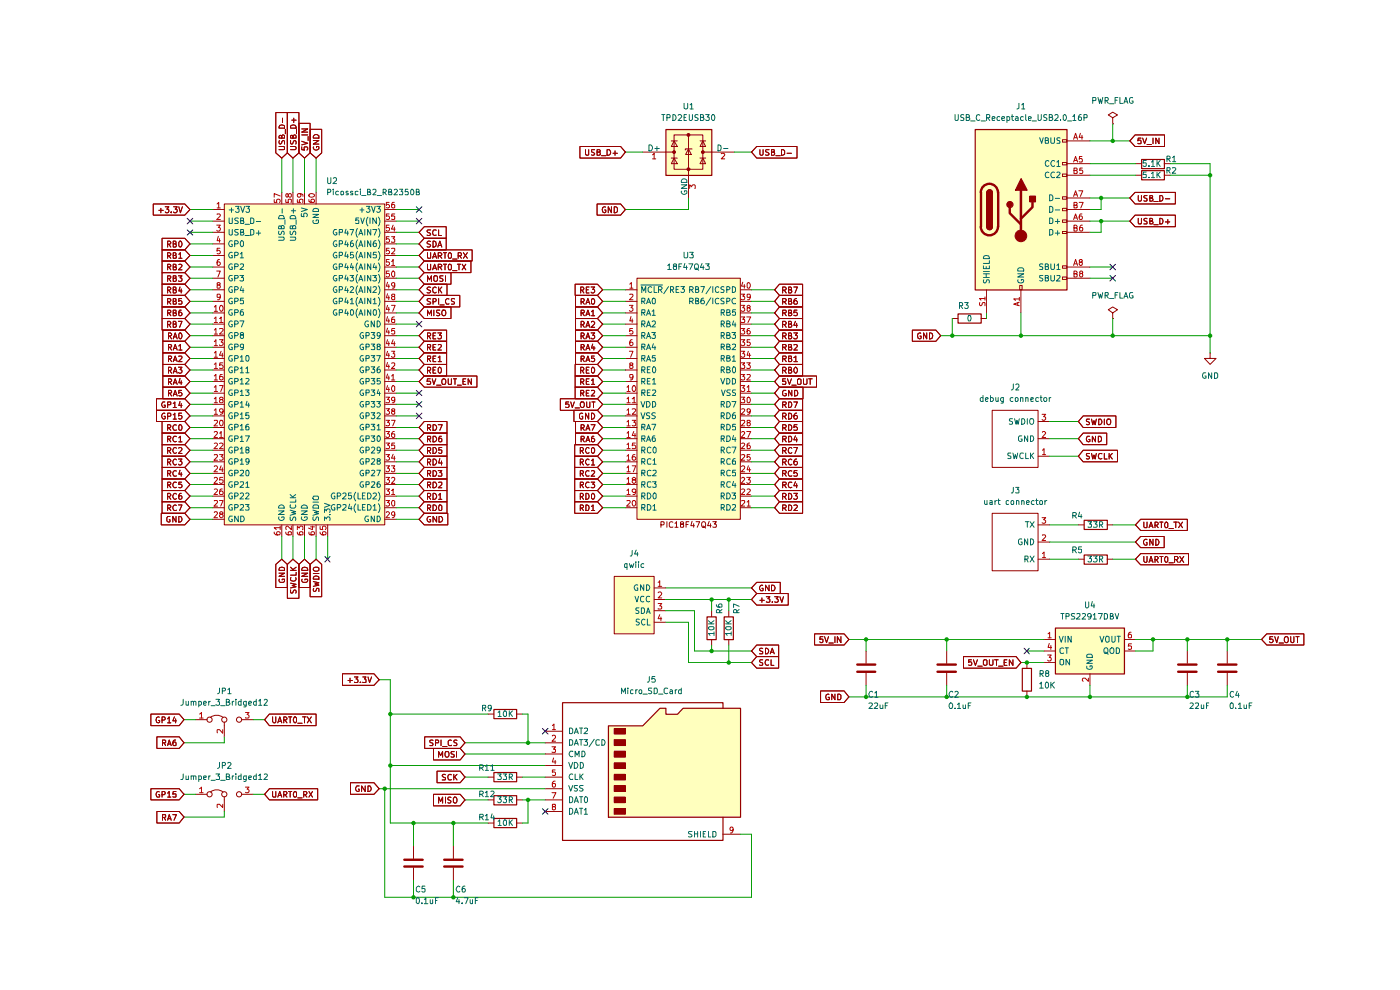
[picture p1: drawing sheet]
<svg xmlns="http://www.w3.org/2000/svg" width="297mm" height="210mm" viewBox="0 0 297 210" stroke-linecap="round" stroke-linejoin="round" font-family="sans-serif">
<g fill="#ffffbe">
<path d="M130.3 122.3h8.5v12.2h-8.5z"/>
<path d="M135.2 59.1h21.9v51.1h-21.9z"/>
<path d="M141.3 27.5h9.7v9.7h-9.7z"/>
<path d="M206.9 27.5h19.5v34h-19.5z"/>
<path d="M223.9 133.2h14.7v9.8h-14.7z"/>
<path d="M129.1 154h7.3l3.6-3.8h1.3v1.3h2.4l1.2-1.3h12.2v23.2h-28z"/>
<path d="M47.6 43.3h34.1v68.1h-34.1z"/>
</g>
<path d="M181.9 141h3.8M181.9 142.5h3.8" fill="none" stroke="#960000" stroke-width=".51"/>
<g fill="none" stroke="#960000" stroke-width=".21">
<path d="M141.2 32.3h1.8M142.4 29.9h1.3M142.4 33.5h1.3M143 28.6h6.1v7.3h-6.1zM160.5 31.1h8.6v2.4h-8.6l-1.1-1.2zM161.2 31.8v.9a.35 .35 0 0 0 .3 .2 .35 .35 0 0 0 .4-.2v-.9M163.2 31.8h-.6l-.2 .1 .2 .4 .6 .3-.1 .3h-.7M163.7 32.3h.5l.1-.5h-.6v1.1h.4l.2-.4-.3-.2M164.6 33h.9M165.8 31.8h.4l.3 .2v.7l-.5 .2h-.2zM167 32.5h.9M135.1 59h22v51.2h-22z"/>
<path d="M132.7 73.7h2.4M132.7 76h2.4M132.7 78.5h2.4M132.7 61.5h2.4M132.7 63.9h2.4M132.7 66.4h2.4M132.7 68.8h2.4M132.7 71.2h2.4M157.1 73.7h2.3M157.1 76h2.3M157.1 78.5h2.3M157.1 61.5h2.3"/>
<path d="M157.1 63.9h2.3M157.1 66.4h2.3M157.1 68.8h2.3M157.1 71.2h2.3M165.4 65.1h4.9v2.5h-4.9l-1.1-1.2zM165.4 62.7h4.9v2.4h-4.9l-1.1-1.2zM165.4 60.3h4.9v2.4h-4.9l-1.1-1.2zM165.4 67.6h4.9v2.4h-4.9l-1.1-1.2zM165.4 70h4.9v2.4h-4.9l-1.1-1.2zM165.4 72.4h4.9v2.4h-4.9l-1.1-1.1zM165.4 74.8h4.9v2.5h-4.9l-1.1-1.3zM165.4 77.3h4.9v2.5h-4.9l-1.1-1.3z"/>
<path d="M165.4 79.8h7.8v2.3h-7.8l-1.1-1.2zM166 66.4h.6l.2-.4-.2-.2h-.6v1.2M166 64h.5l.3-.2-.1-.4-.7-.1v1.2M166 61.6h.5l.3-.5-.3-.2h-.5v1.2M166 68.8h.7l.1-.4-.3-.2h-.5v1.2M166 71.3h.5l.3-.4-.3-.3h-.5v1.3M166 73.7h.6l.2-.2-.1-.3-.7-.1v1.2M166 76.1l.7-.1 .1-.3-.2-.2h-.6v1.2M166 78.6l.7-.1 .1-.4-.3-.2h-.5v1.3M166.4 66.4l.4 .6M166.4 64l.4 .5M166.4 61.6l.4 .5"/>
<path d="M166.4 68.8l.4 .6M166.4 71.3l.4 .6M166.4 73.7l.4 .6M166.4 76.1l.4 .6M166.4 78.6l.4 .6M167.3 66.4h.4l.2-.2-.1-.4h-.5v1.2l.6-.1 .1-.4-.3-.1M167.3 63.9h.4l.2-.1v-.4l-.6-.1v1.2h.6l.1-.3-.3-.3M167.3 61.5l.6-.1v-.4l-.2-.1h-.4v1.2h.6l.1-.4-.3-.2M167.3 68.8h.5l.1-.5-.2-.1h-.4v1.2l.6-.1 .1-.3-.3-.2M167.3 71.2l.6-.1v-.3l-.2-.2h-.4v1.3l.6-.1 .1-.3-.3-.3M167.3 73.7h.4l.2-.2v-.3l-.6-.1v1.2h.6l.1-.5-.3-.1M167.3 76h.5l.1-.4-.6-.1v1.2l.6-.1 .1-.3-.3-.3"/>
<path d="M167.3 78.5h.5l.1-.4-.2-.2h-.4v1.3l.6-.1 .1-.4-.3-.2M168.4 60.9h.8l-.5 1.2M168.4 70.6h.8l-.5 .5 .5 .2v.3l-.3 .3h-.3l-.2-.2M168.4 73.2l.5-.1 .3 .2-.8 1h.8M168.4 75.9l.4-.4v1.2M168.4 76.7h.8M168.7 68.2l-.3 .8h.8M168.7 77.9a.68 .68 0 0 1 .5 .6 .68 .68 0 0 1-.5 .7 .75 .75 0 0 1 0-1.3zM169 63.3a.55 .55 0 0 0-.6 .5v.5l.2 .2h.4l.2-.2v-.3l-.3-.2h-.2l-.3 .2M169 68.6v.8M169.1 65.8h-.6l-.1 .6 .5-.2 .3 .3-.1 .4h-.7M132.7 80.9h2.4"/>
<path d="M132.7 83.4h2.4M132.7 85.8h2.4M132.7 88.2h2.4M132.7 90.7h2.4M132.7 93.1h2.4M132.7 95.5h2.4M132.7 98h2.4M157.1 80.9h2.3M157.1 83.4h2.3M157.1 85.8h2.3M157.1 88.2h2.3M157.1 90.7h2.3"/>
<path d="M157.1 93.1h2.3M157.1 95.5h2.3M157.1 98h2.3M165.4 96.8h4.9v2.3h-4.9l-1.1-1.1zM165.4 94.3h4.9v2.5h-4.9l-1.1-1.3zM165.4 99.1h4.9v2.5h-4.9l-1.1-1.2zM166 98h.5l.3-.4-.3-.2h-.5v1.2M166 95.6l.7-.1 .1-.3-.3-.3h-.5v1.3M166.4 98l.4 .6M166.4 95.6l.4 .6M166.6 80.4h-.6v.5h.6l.1 .1-.1 .5h-.6M167 80.4l.5 1.1 .4-1.1"/>
<path d="M168 97.5l-.3-.1a.6 .6 0 0 0-.5 .6 .6 .6 0 0 0 .7 .6l.1-.1M168 95.1l-.3-.2a.65 .65 0 0 0-.5 .6 .65 .65 0 0 0 .5 .7l.3-.2M168 99.9l-.3-.1a.67 .67 0 0 0-.5 .5 .67 .67 0 0 0 .3 .7l.5-.1M168 81.7h.9M168.4 94.9h.8l-.5 1.3M169 97.4l-.3 .1-.2 .2-.1 .7 .3 .2h.2l.3-.2v-.4l-.2-.1h-.4l-.2 .1M169.1 99.8h-.6l-.1 .6 .5-.2 .3 .3-.1 .4h-.7M169.2 80.5l.2-.1 .5 .1v.9l-.1 .1h-.5l-.1-.1zM170.4 80.4v1l.2 .1h.4l.2-.1v-1M171.5 80.4h.8M171.9 80.4v1.1M132.7 100.4h2.4"/>
<path d="M132.7 102.8h2.4M132.7 105.2h2.4M132.7 107.7h2.4M140.2 111.3h.5l.2-.1v-.5h-.7v1.1M141.5 110.7v1.1M142.7 110.7h-.5l-.2 .3v.6l.2 .2h.5M143.2 111l.3-.3v1.1M143.2 111.8h.7M144.6 111.2l-.2-.1v-.4a.35 .35 0 0 1 .4 0 .35 .35 0 0 1 .2 .3v.2l-.6 .1v.5h.6v-.4l-.2-.2M145.5 111.3h.5M146.1 110.7h-.6v1.1M146.8 110.6l-.2 .9h.7"/>
<path d="M147.2 111.1v.7M147.7 110.7h.7l-.5 1.1M149 110.7h.5a.87 .87 0 0 1 0 1.1h-.5a.87 .87 0 0 1 0-1.1zM149.1 111.6l.6 .4M150.5 110.6l-.4 .9h.8M150.7 111.1v.7M151.2 110.7h.8l-.4 .5h.3l.1 .1-.1 .5h-.7M157.1 100.4h2.3M157.1 102.8h2.3M157.1 105.2h2.3M157.1 107.7h2.3M165.4 104.1h4.9v2.3h-4.9l-1.1-1.2z"/>
<path d="M165.4 106.4h4.9v2.5h-4.9l-1.1-1.2zM165.4 101.6h4.9v2.5h-4.9l-1.1-1.3zM166 105.3h.5l.3-.4-.3-.3h-.5v1.3M166 107.8h.5l.3-.3-.1-.3-.7-.1v1.2M166 102.9l.7-.1 .1-.4-.2-.1h-.6v1.2M166 100.4h.6l.2-.2-.1-.3-.7-.1v1.2M166.4 105.3l.4 .6M166.4 107.8l.4 .5M166.4 102.9l.4 .6M166.4 100.4l.4 .6M167.3 104.6a.64 .64 0 0 1 .7 .7 .64 .64 0 0 1-.7 .6zM167.3 107.1a.66 .66 0 0 1 .7 .4 .66 .66 0 0 1-.3 .8h-.4z"/>
<path d="M168 102.4l-.5-.1a.61 .61 0 0 0-.3 .8 .61 .61 0 0 0 .8 .3M168.4 104.6h.8l-.5 .6h.4l.1 .5-.3 .2h-.3l-.2-.1M168.4 107.2l.5-.1 .3 .3-.8 .9h.8M168.7 102.2l-.3 .8h.8M169 102.6v.9M130.3 122.3h8.5v12.2h-8.5zM138.8 124.7h2.4M138.8 127.2h2.4M138.8 129.5h2.4M138.8 132h2.4M151 129.5v1.3M151 135.6v1.2"/>
<path d="M154.6 129.5v1.3M154.6 135.6v1.2M160.5 123.5h5v2.4h-5l-1.1-1.2zM160.5 125.9h6.7v2.5h-6.7l-1.1-1.2zM160.5 136.8h4.7v2.5h-4.7l-1.1-1.2zM160.5 139.3h4.7v2.4h-4.7l-1.1-1.2zM161.2 127.3h.9M161.6 126.8v1M161.8 124.2l-.1-.1a.66 .66 0 0 0-.6 .5 .66 .66 0 0 0 .3 .7l.5-.1v-.4h-.3M161.8 137.6h-.6a.57 .57 0 0 0 .6 .7l-.1 .4h-.6M161.8 140h-.5l-.2 .2 .3 .3 .4 .2v.4h-.7M162.4 137.5a.66 .66 0 0 1 .6 .4 .66 .66 0 0 1-.2 .8h-.4z"/>
<path d="M162.6 126.6h.7l-.4 .4 .4 .2v.5h-.7M163.2 124.1v1.2l-.8-1.2v1.2M163.4 138.7l.4-1.2 .5 1.2M163.5 138.3h.6M163.6 140v1.1h.6M163.7 124.1a.66 .66 0 0 1 .7 .4 .66 .66 0 0 1-.2 .8h-.5zM163.8 127.7v.1M164.3 126.6h.8l-.4 .4 .4 .3-.1 .4h-.7M165.4 126.6l.5 1.2 .3-1.2M172.8 134.5h6.3l1 1.1-1 1.2h-6.3zM174.6 135h-.6l-.1 .6h.7v.5l-.2 .2h-.3l-.2-.2M174.9 135l.4 1.3 .5-1.3"/>
<path d="M175.9 136.4h.9M177.1 135v1.3M178.4 135v1.3l-.8-1.3v1.3M183.7 138.1v2.6M163.1 140h-.5a.61 .61 0 0 0-.3 .7 .61 .61 0 0 0 .8 .4M174.1 146.6h5l1 1.2-1 1.2h-5zM175.9 147.3l-.1-.1a.66 .66 0 0 0-.6 .5 .66 .66 0 0 0 .2 .7l.5-.1v-.4h-.2M177.1 147.2v1.2l-.7-1.2v1.2M177.7 147.2h.4l.3 .3v.7l-.2 .2h-.5zM183.7 142.7v2.7"/>
</g>
<path d="M141.3 27.5h9.7v9.7h-9.7zM150 130.9h1.9v4.8h-1.9zM153.6 130.9h2v4.8h-2z" fill="none" stroke="#960000" stroke-width=".25"/>
<g fill="none" stroke="#c00000" stroke-width=".21">
<path d="M157.6 59.9l-.3 .8h.8M133.5 74.5h.8l-.5 1.3M133.5 64.8h.8l-.4 .5 .3 .1 .1 .4-.3 .2h-.3l-.2-.1M133.6 60.3l.3-.4v1.2M133.6 62.5l.5-.1 .2 .3-.8 .9h.8M133.6 61.1h.7M133.8 77.5l-.2-.1v-.4h.6v.4l-.6 .2 .1 .5h.4l.2-.1-.1-.4-.2-.1M133.9 67.1l-.3 1h.7M134.1 72.1h-.3l-.2 .3v.8l.4 .1 .3-.2-.1-.5h-.2h-.4v.2M134.1 67.7v.7M134.2 69.7h-.6v.6l.4-.2 .3 .3-.1 .4h-.6M134.3 79.9l-.3 .3-.4-.2v-.5l.5-.1a.94 .94 0 0 1 0 1.1l-.4 .1"/>
<path d="M157.2 62.4h.8l-.4 .4 .4 .3-.1 .4h-.7M157.2 64.8h.8l-.4 .5h.3v.7h-.5l-.2-.1M157.2 67.2h.8l-.4 .5h.3l.1 .2-.1 .5-.7-.1M157.2 69.7h.8l-.4 .4 .4 .3-.1 .4h-.7M157.2 72.1h.8l-.4 .5 .4 .2-.1 .4-.5 .1-.2-.1M157.2 74.5h.8l-.4 .5h.3l.1 .2-.1 .5-.5 .1-.2-.2M157.2 77h.8l-.4 .4 .4 .2-.1 .5h-.7M157.2 79.4h.8l-.4 .4 .4 .3-.1 .4h-.7M157.9 60.4v.7M158.4 67.2h.9l-.6 1.2M158.4 77h.8l-.4 .4 .4 .2v.4l-.2 .1h-.6M158.5 79.5l.5-.1 .2 .4-.8 .8h.8"/>
<path d="M158.6 60l.2-.1a.77 .77 0 0 1 .2 1.2h-.3l-.2-.2zM158.7 65.3l-.2-.1v-.3l.4-.1 .3 .3-.7 .3v.5l.2 .1h.2l.3-.2v-.3l-.3-.2M158.8 74.5l-.3 .9h.8M159 69.7h-.3l-.2 .2v.9h.6l.1-.4-.3-.3h-.2l-.2 .3M159 74.9v.9M159.1 72.1h-.6v.5h.6l.1 .5-.3 .2-.4-.1M159.2 62.9l-.2 .2-.5-.1v-.5l.5-.1a.94 .94 0 0 1 0 1.1l-.4 .1M133 82.1l.4-.3v1.3M133 84.6l.4-.4v1.2M133 87l.4-.3v1.2M133 89.5l.4-.3v1.1M133 91.9l.4-.4v1.3"/>
<path d="M133 94.3l.4-.3v1.2M133 96.8l.4-.4v1.2M133 99.2l.4-.4v1.3M133 83.1h.7M133 85.4h.7M133 87.9h.7M133 90.3h.7M133 92.8h.7M133 95.2h.7M133 97.6h.7M134.1 84.6l.4-.4v1.2M134.1 86.8l.5-.1 .3 .3-.8 .9h.8"/>
<path d="M134.1 89.2h.8l-.4 .4 .3 .1v.6h-.7M134.1 98.8h.8l-.5 1.3M134.1 85.4h.8M134.3 81.9a.61 .61 0 0 1 .7 .4 .61 .61 0 0 1-.5 .8 .71 .71 0 0 1-.2-1.2zM134.5 91.5l-.4 .9h.8M134.7 96.4l-.4 .1-.2 .9 .3 .2 .4-.1 .1-.4-.3-.2h-.2l-.3 .2M134.7 91.9v.9M134.8 94h-.6l-.1 .6 .2-.2h.3l.3 .3v.3l-.2 .2-.6-.1M157.2 81.8h.8l-.4 .5 .4 .3-.1 .4-.5 .1-.2-.2M157.2 84.2h.8l-.4 .6h.3l.1 .1-.1 .5-.7-.1M157.3 86.8l.4-.1 .3 .3-.8 .9h.8M157.3 89.2h.6l.1 .3-.8 .8h.8"/>
<path d="M157.3 91.7l.4-.2 .3 .4-.8 .9h.8M157.3 94.1l.4-.1 .3 .3-.8 .9h.8M157.3 96.5l.6-.1 .1 .4-.8 .8h.8M157.3 99l.4-.2 .3 .4-.8 .9h.8M158.4 91.5h.9l-.6 1.3M158.5 82.1l.3-.3v1.3M158.5 83.1h.7M158.6 84.3h.1a.6 .6 0 0 1 .5 .5 .6 .6 0 0 1-.2 .6h-.3l-.2-.1zM158.7 89.7l-.2-.5h.5l.2 .2-.3 .3h-.4v.6h.2h.2l.3-.2v-.3l-.3-.1M158.8 98.8l-.3 .9h.8M159 94l-.5 .2v.9l.5 .1 .2-.2v-.3l-.3-.3h-.2l-.2 .3M159 99.2v.9"/>
<path d="M159.1 96.4h-.6v.6l.4-.1 .3 .2-.1 .4h-.6M159.2 87.2l-.3 .3-.4-.2v-.5l.4-.1a.73 .73 0 0 1-.1 1.2h-.2M133 101.6l.4-.3v1.2M133 104.1l.4-.4v1.2M133 106.3l.6-.1 .1 .3-.8 .9h.8M133 100.1h.7M133 102.5h.7M133 104.9h.7M134.3 106.2a.61 .61 0 0 1 .7 .4 .61 .61 0 0 1-.5 .8 .75 .75 0 0 1-.2-1.2zM134.4 101.8l-.3-.3 .3-.2h.2l.3 .3-.8 .4v.3l.3 .2h.2l.3-.2v-.3l-.3-.2M134.9 104.2l-.3 .3h-.2l-.3-.3 .1-.4 .4-.1 .3 .3-.2 .8-.4 .1M157.3 101.4l.4-.1 .3 .3-.8 .9h.8"/>
<path d="M157.3 103.8l.4-.1 .3 .4-.8 .8h.8M157.3 106.3l.6-.1 .1 .3-.8 .9h.8M158.4 101.3h.8l-.4 .5 .4 .1v.4l-.3 .2h-.3l-.2-.1M158.5 103.8l.4-.1 .3 .4-.8 .8h.8M158.5 106.5l.3-.3v1.2M158.5 107.4h.7M139.6 123.5l.4-.3v1.2M139.6 125.7l.2-.1h.3l.3 .2-.1 .4-.7 .6h.8M139.6 128h.8l-.4 .5 .4 .2v.3l-.2 .2-.6-.1M139.6 124.4h.8M140 130.4l-.4 .8h.8M140.2 130.9v.8"/>
</g>
<g fill="none" stroke="#006665" stroke-width=".21">
<path d="M136 60.5h4.5M136.1 73.6h.6l.1-.5-.7-.1v1.2M136.1 76l.7-.1v-.4l-.7-.1v1.2M136.1 78.5h.6l.1-.2v-.3l-.1-.2h-.6v1.3M136.1 62.1v-1.3l.5 .9 .4-.9v1.3M136.1 63.9h.6l.1-.1v-.5l-.7-.1v1.2M136.1 66.3h.6l.1-.5-.7-.1v1.2M136.1 68.8l.7-.1v-.5l-.1-.1h-.6v1.2M136.1 71.2h.6l.1-.2v-.3l-.1-.2h-.6v1.3M136.4 73.6l.4 .6M136.4 76l.4 .6M136.4 78.5l.4 .6"/>
<path d="M136.4 63.9l.4 .5M136.4 66.3l.4 .6M136.4 68.8l.4 .5M136.4 71.2l.4 .6M137.2 74.2l.4-1.2 .4 1.2M137.2 76.6l.4-1.2 .4 1.2M137.2 64.4l.4-1.2 .4 1.2M137.2 66.9l.4-1.2 .4 1.2M137.2 69.3l.4-1.2 .4 1.2M137.2 71.8l.4-1.3 .4 1.3M137.3 73.8h.6M137.3 76.3h.6"/>
<path d="M137.3 78.4h.5M137.3 64.1h.6M137.3 66.5h.6M137.3 69h.6M137.3 71.4h.6M137.9 77.8h-.6v1.3h.6M138.3 61l-.4-.2-.4 .3 .1 .8 .3 .2 .4-.2M138.3 70.5h.7l-.4 .5 .4 .1v.5l-.1 .2h-.5l-.1-.2M138.3 66l.4-.3v1.2M138.3 68.2l.2-.1h.4l.1 .1v.5l-.7 .6h.7M138.3 66.9h.7M138.4 63.3l.4-.1 .2 .3v.8l-.1 .1-.5-.1z"/>
<path d="M138.6 72.9l-.3 .8h.8M138.7 77.8a.68 .68 0 0 1 .4 .6 .68 .68 0 0 1-.4 .7l-.3-.3v-.7zM138.8 60.8v1.3h.6M138.9 73.4v.8M139 75.4h-.6l-.1 .5h.7v.6h-.7M139.7 61.5h.5l.3-.5-.3-.2h-.5v1.3M140 61.5l.5 .6M141.8 60.8l-1 1.5M142.2 61.5l.6-.1v-.5l-.6-.1v1.3M142.5 61.5l.4 .6M143.4 61.4h.5M144 60.8h-.6v1.3h.6"/>
<path d="M144.4 60.8h.8l-.4 .5 .4 .2v.3l-.2 .3h-.4l-.2-.2M146.3 61.5h.5l.3-.5-.3-.2h-.5v1.3M146.3 63.9h.5l.3-.2-.1-.4-.7-.1v1.2M146.6 61.5l.5 .6M146.6 63.9l.5 .5M147.6 61.4l.6-.1v-.3l-.6-.2v1.3h.4l.3-.5-.4-.2M147.6 63.8h.5l.1-.5-.6-.1v1.2h.6l.1-.3-.4-.3M148.7 60.8h.7l-.5 1.3M149.3 63.2l-.5 .1a.94 .94 0 0 0 0 1.1h.5l.1-.1v-.4l-.2-.2h-.3l-.2 .2M150.8 60.8l-1 1.5M150.8 63.2l-1 1.6M151.2 60.8v1.3"/>
<path d="M151.2 63.2v1.2M152.5 61l-.3-.2a.65 .65 0 0 0-.5 .6 .65 .65 0 0 0 .5 .7l.3-.2M152.5 63.3l-.3-.1a.67 .67 0 0 0-.5 .6 .67 .67 0 0 0 .3 .6l.5-.1M153 66.3h.6v-.6h-.6v1.2M153 68.8l.6-.1v-.5l-.6-.1v1.2M153 71.2l.6-.1v-.5l-.6-.1v1.3M153 73.6h.6v-.5l-.6-.1v1.2M153 76l.6-.1v-.5h-.6v1.2M153 78.5l.6-.1v-.5l-.6-.1v1.3M153.2 66.3l.5 .6M153.2 68.8l.5 .5M153.2 71.2l.5 .6"/>
<path d="M153.2 73.6l.5 .6M153.2 76l.5 .6M153.2 78.5l.5 .6M153.6 60.9l-.4-.1-.3 .2 .1 .3 .6 .3v.3l-.2 .2-.5-.1M153.6 63.3l-.4-.1-.3 .3 .3 .3 .4 .2v.3l-.7 .1M154.2 61.5h.4l.3-.5-.3-.2h-.4v1.3M154.2 63.9h.4l.3-.2-.1-.4-.6-.1v1.2M154.2 66.3h.4l.3-.4-.2-.2h-.5v1.2h.5l.2-.4-.3-.2M154.2 68.7h.5l.2-.4-.3-.2h-.4v1.2h.5l.2-.4-.3-.2M154.2 71.1l.6-.1 .1-.2-.3-.3h-.4v1.3h.5l.2-.4-.3-.3M154.2 73.6h.4l.3-.3-.1-.2-.6-.1v1.2h.6l.1-.5-.3-.1M154.2 75.9h.5l.2-.3-.2-.2h-.5v1.2h.5l.2-.4-.3-.3"/>
<path d="M154.2 78.4l.6-.1 .1-.2-.3-.3h-.4v1.3h.5l.2-.4-.3-.3M155.3 70.5h.7l-.4 .5 .4 .1v.5l-.2 .2h-.4l-.1-.2M155.4 60.8h.2l.4 .3v.6l-.4 .4h-.2zM155.4 73.1h.6v.4l-.7 .7h.7M155.4 75.8l.3-.4v1.2M155.4 76.6h.6M155.6 68.1l-.2 .8h.7M155.6 77.8l.4 .3v.7l-.2 .3a.75 .75 0 0 1-.2-1.3zM156 68.5v.8M156 63.3a.61 .61 0 0 0-.7 .3 .61 .61 0 0 0 .2 .8l.5-.1M156 65.7h-.6v.6l.1-.2 .5 .1v.6h-.6M136 85.2l.4 1.2 .4-1.2"/>
<path d="M136 87.5l.4 1.3 .4-1.3M136.1 80.9h.6l.1-.1v-.4l-.7-.1v1.2M136.1 83.3h.6l.1-.5-.7-.1v1.2M136.1 90.6h.6l.1-.5-.7-.1v1.2M136.1 93.1h.6l.1-.6h-.7v1.1M136.1 95.5l.7-.1v-.4l-.1-.2h-.6v1.3M136.1 98h.6l.1-.2v-.4l-.7-.1v1.2M136.4 80.9l.4 .6M136.4 83.3l.4 .6M136.4 90.6l.4 .6M136.4 93.1l.4 .5M136.4 95.5l.4 .6"/>
<path d="M136.4 98l.4 .5M137.2 85.2h.5a.66 .66 0 0 1 .2 .8 .66 .66 0 0 1-.7 .4zM137.2 91.2l.4-1.2 .4 1.2M137.2 93.6l.4-1.1 .4 1.1M137.3 80.9h.5M137.3 83.3h.5M137.3 90.8h.6M137.3 93.3h.6M137.8 87.6l-.5-.1-.1 .2v.4l.6 .1v.2v.3h-.6M137.9 80.3h-.6v1.2h.6M137.9 82.7h-.6v1.2h.6M138.1 95l-.3-.2-.5 .4 .1 .7 .4 .2 .3-.2"/>
<path d="M138.1 97.4l-.3-.1-.5 .3v.6l.2 .3 .6-.1M138.1 99.8h-.1a.46 .46 0 0 0-.7 .2v.7l.2 .2 .6-.1M138.3 90h.8l-.5 1.2M138.4 80.6l.4-.3v1.2M138.4 82.8l.6-.1 .1 .4-.8 .8h.8M138.4 85.2h.5a.66 .66 0 0 1 .2 .7 .66 .66 0 0 1-.7 .5zM138.4 81.5h.7M138.5 97.6l.4-.3v1.2M138.5 99.8h.7v.4l-.8 .7h.8M138.5 98.5h.7M138.6 95l.3-.2 .3 .3v.7l-.3 .3a.72 .72 0 0 1-.3-1.1zM138.9 92.5h-.4l-.2 .9 .3 .2h.4v-.5l-.1-.2h-.3l-.3 .2"/>
<path d="M139 87.6l-.5-.1-.2 .3v.3l.7 .3-.2 .4-.5-.1M152.9 80.3l.4 1.2 .5-1.2M153 85.8l.6-.1v-.5h-.6v1.2M153 88.2l.6-.1v-.5l-.6-.1v1.3M153 90.6h.6v-.5l-.6-.1v1.2M153 93.1h.6v-.6h-.6v1.1M153 95.5l.6-.1v-.5l-.6-.1v1.3M153 98l.6-.1v-.5l-.6-.1v1.2M153.1 82.7l.3 1.2 .4-1.2M153.2 85.8l.5 .6M153.2 88.2l.5 .6M153.2 90.6l.5 .6"/>
<path d="M153.2 93.1l.5 .5M153.2 95.5l.5 .6M153.2 98l.5 .5M154.2 80.3a.66 .66 0 0 1 .6 .4 .66 .66 0 0 1-.2 .8h-.4zM154.2 85.2h.5a.66 .66 0 0 1 .2 .8 .66 .66 0 0 1-.7 .4zM154.2 87.5a.65 .65 0 0 1 .7 .7 .65 .65 0 0 1-.7 .6zM154.2 90a.66 .66 0 0 1 .7 .4 .66 .66 0 0 1-.2 .8h-.5zM154.2 92.5h.5a.66 .66 0 0 1 .2 .8 .66 .66 0 0 1-.7 .3zM154.9 82.7h-.6l-.1 .3 .2 .3h.3l.2 .3v.2h-.7M154.9 95l-.4-.2-.3 .4 .1 .7 .2 .2 .4-.2M154.9 97.4l-.4-.1-.3 .3v.6l.1 .3 .6-.1M154.9 99.8a.45 .45 0 0 0-.7 .2v.7l.1 .2 .6-.1"/>
<path d="M155.3 85.2h.8l-.5 1.2M155.3 94.8h.8l-.5 1.3M155.4 80.3l.6 .2v.7l-.2 .3h-.4zM155.6 92.4l-.2 .8h.7M156 87.5h-.3a.93 .93 0 0 0-.3 1.2l.4 .1 .2-.2v-.5h-.6v.1M156 97.3l-.5 .1-.1 .9v.2l.6-.1v-.6h-.6v.2M156 92.8v.8M156 82.7h-.6a.47 .47 0 0 0 .1 .5 .47 .47 0 0 0 .5 .2v.4h-.6M156 90h-.6v.6l.1-.2 .5 .1v.6h-.6M156 99.7h-.6v.6l.1-.1h.5v.6h-.6M136.1 100.3h.6l.1-.5-.7-.1v1.2M136.1 102.8l.7-.1v-.4l-.7-.1v1.2"/>
<path d="M136.1 105.2h.6l.1-.1v-.4l-.1-.1h-.6v1.2M136.1 107.7h.6l.1-.2v-.4l-.7-.1v1.2M136.4 100.3l.4 .6M136.4 102.8l.4 .6M136.4 105.2l.4 .6M136.4 107.7l.4 .5M137.3 104.6a.65 .65 0 0 1 .8 .6 .65 .65 0 0 1-.8 .6zM137.3 107a.66 .66 0 0 1 .8 .4 .66 .66 0 0 1-.3 .8h-.5zM138.1 102.3l-.6-.1-.2 .2v.7a.55 .55 0 0 0 .8 .2M138.4 102.2h.8l-.3 .4 .3 .1v.6h-.8M138.5 107.4l.4-.4v1.2M138.5 108.2h.7"/>
<path d="M138.7 104.6h.2l.3 .2v.8l-.3 .2a.71 .71 0 0 1-.2-1.2zM153 100.3h.6v-.5l-.6-.1v1.2M153 102.8l.6-.1v-.5h-.6v1.2M153 105.2h.6v-.6h-.6v1.2M153 107.7l.6-.1v-.5l-.6-.1v1.2M153.2 100.3l.5 .6M153.2 102.8l.5 .6M153.2 105.2l.5 .6M153.2 107.7l.5 .5M154.2 104.6a.65 .65 0 0 1 .7 .6 .65 .65 0 0 1-.7 .6zM154.2 107a.66 .66 0 0 1 .7 .4 .66 .66 0 0 1-.2 .8h-.5zM154.9 102.3l-.6-.1-.1 .2v.7a.52 .52 0 0 0 .7 .2"/>
<path d="M155.3 104.6h.7l-.4 .5 .4 .1v.5l-.2 .1h-.4l-.1-.1M155.4 107.1h.6v.4l-.7 .7h.7M155.6 102.1l-.2 .9h.7M156 102.5v.9M134.7 126.5l.4 1.2 .4-1.2M135.3 124.1a.61 .61 0 0 0-.8 .3 .61 .61 0 0 0 .3 .8h.5v-.5h-.2M135.6 128.9h-.6l-.1 .2 .1 .4 .5 .1v.4h-.6M135.6 131.4l-.5-.1-.1 .2v.3l.6 .4-.2 .4-.4-.1M136.1 128.9h.5l.1 .3v.6l-.3 .3h-.3zM136.6 124v1.2l-.7-1.2v1.2M136.6 126.6l-.5-.1-.2 .2v.7a.45 .45 0 0 0 .7 .2M136.8 131.5l-.2-.2a.65 .65 0 0 0-.5 .7 .65 .65 0 0 0 .5 .6l.2-.2"/>
<path d="M137.2 124a.66 .66 0 0 1 .6 .5 .66 .66 0 0 1-.2 .7h-.4zM137.2 130.1l.3-1.2 .4 1.2M137.2 129.8h.6M137.3 131.3v1.3h.6M137.8 126.6l-.5-.1a.61 .61 0 0 0-.2 .8 .61 .61 0 0 0 .7 .3"/>
</g>
<path d="M142.8 32h.4v.5h-.4z" fill="#960000"/>
<path d="M142.8 32h.4v.5h-.4zM143 29.9l.7 1.2h-1.3zM143 33.5l.7 1.2h-1.3z" fill="none" stroke="#960000" stroke-width=".21"/>
<path d="M145.8 28.4h.5v.4h-.5z" fill="#960000"/>
<path d="M145.8 28.4h.5v.4h-.5zM146.1 28.6v8.6" fill="none" stroke="#960000" stroke-width=".21"/>
<path d="M145.8 35.7h.5v.4h-.5z" fill="#960000"/>
<path d="M145.8 35.7h.5v.4h-.5zM146.1 31.6l.5 1.2h-1.1zM146.8 31.6h-1.4v.2M148.5 29.9h1.2M148.5 33.5h1.2" fill="none" stroke="#960000" stroke-width=".21"/>
<path d="M148.9 32h.4v.5h-.4z" fill="#960000"/>
<g fill="none" stroke="#960000" stroke-width=".21">
<path d="M136.3 32.3h4.9M146.1 37.2v4.8M148.9 32h.4v.5h-.4zM149.1 29.9l.6 1.2h-1.2zM149.1 33.5l.6 1.2h-1.2zM149.1 32.3h6.7M225.4 29.6h.9v.5h-.9zM225.4 34.5h.9v.5h-.9zM225.4 36.9h.9v.5h-.9zM236.1 25l1-.6-1-.6-1 .6 1 .6v1.2M236.1 26.2h.1M240.8 28.6h6.3v2.5h-6.3l-1.1-1.2z"/>
<path d="M240.9 37.2h1.2M240.9 34.7h1.2M242.1 29.3h-.6l-.1 .6 .2-.2h.3l.2 .2v.5h-.7M242.4 29.3l.4 1.2 .4-1.2M243.3 30.7h1M244.6 29.3v1.2M245.9 29.3v1.2l-.7-1.2v1.2M247 37.2h1.2M247 34.7h1.2M225.4 41.7h.9v.6h-.9zM225.4 44.2h.9v.5h-.9zM225.4 46.7h.9v.5h-.9z"/>
<path d="M225.4 49.1h.9v.4h-.9zM225.4 56.4h.9v.5h-.9zM225.4 58.8h.9v.5h-.9zM240.8 40.8h8.5v2.5h-8.5l-1.1-1.3zM240.8 45.6h8.5v2.5h-8.5l-1.1-1.2zM241.5 41.5v.9a.35 .35 0 0 0 .3 .3 .35 .35 0 0 0 .3-.3v-.9M241.5 46.3l.1 1.2h.5v-.2v-1M243.3 41.5h-.5l-.1 .2 .1 .3 .5 .2v.4h-.6M243.3 46.4l-.4-.1-.2 .3 .2 .3 .4 .2v.3l-.6 .1M243.9 42h.5v-.5h-.5v1.2h.4l.3-.4-.3-.3M243.9 46.9l.5-.1v-.4l-.5-.1v1.2h.5l.2-.3-.3-.3M244.8 42.8h.9"/>
<path d="M244.8 47.7h.9M246 41.5h.5a.66 .66 0 0 1 .2 .7 .66 .66 0 0 1-.7 .5zM246 46.3a.66 .66 0 0 1 .7 .4 .66 .66 0 0 1-.2 .8h-.5zM247.2 42.2h1M247.2 47.1h1M247.7 46.6v.9M193.5 70h5l1.1 1.2-1.1 1.2h-5zM195.3 70.7l-.1-.1a.64 .64 0 0 0-.6 .6 .64 .64 0 0 0 .6 .7l.2-.2v-.4h-.2M196.6 70.6v1.3l-.7-1.3v1.3M197.2 70.6a.64 .64 0 0 1 .7 .6 .64 .64 0 0 1-.7 .7zM202 67.6h1.2M208.1 67.6h1.2"/>
<path d="M216.3 60.5h.5v1h-.5zM236.1 66.4l1-.7-1-.6-1 .6 1 .7v1.2M236.1 67.6h.1M256.7 74.8v1.2h1.3l-1.3 1.3-1.2-1.3h1.2M256.7 74.8h.1M165.4 91.9h4.9v2.4h-4.9l-1.1-1.2zM165.4 89.4h4.9v2.5h-4.9l-1.1-1.2zM165.4 82.1h5v2.5h-5l-1.1-1.2zM165.4 87h4.9v2.4h-4.9l-1.1-1.2zM165.4 84.6h4.9v2.4h-4.9l-1.1-1.2zM166 93.1h.6l.2-.4-.2-.2h-.6v1.2M166 90.8h.5l.3-.3-.1-.3-.7-.1v1.2"/>
<path d="M166 88.3h.5l.3-.4-.3-.3h-.5v1.3M166 85.9l.7-.1 .1-.4-.2-.1h-.6v1.1M166.4 93.1l.4 .6M166.4 90.8l.4 .5M166.4 88.3l.4 .6M166.4 85.9l.4 .5M166.7 82.8h-.5l-.2 .3v.6a.55 .55 0 0 0 .8 .2v-.4h-.3M167.3 92.5h.4a.66 .66 0 0 1 .3 .8 .66 .66 0 0 1-.7 .4zM167.3 90.1a.66 .66 0 0 1 .7 .4 .66 .66 0 0 1-.3 .8h-.4zM167.3 87.6a.64 .64 0 0 1 .7 .7 .64 .64 0 0 1-.7 .6zM167.3 85.3h.4a.66 .66 0 0 1 .3 .7 .66 .66 0 0 1-.7 .4zM168 82.8v1.2l-.7-1.2v1.2"/>
<path d="M168.4 85.3h.8l-.5 1.1M168.6 82.8h.4a.66 .66 0 0 1 .2 .8 .66 .66 0 0 1-.6 .4zM168.7 92.5l-.3 .8h.8M169 87.6l-.3 .1-.2 .3-.1 .6 .3 .3h.2l.3-.3v-.3l-.2-.2h-.4l-.2 .2M169 92.9v.8M169.1 90.1h-.6l-.1 .6 .5-.2 .3 .3v.3l-.2 .2-.6-.1"/>
</g>
<path d="M138.4 32.9l.4-.4v1.2M138.4 33.7h.7M146.3 40v-.8l.4 .4 .3-.4h.3l.2 .2-.1 .6M153 32.6l.5-.1 .3 .3-.8 .9h.8" fill="none" stroke="#c00000" stroke-width=".21"/>
<path d="M137.7 30.7a.65 .65 0 0 1 .7 .7 .65 .65 0 0 1-.7 .6zM138.9 31.5h1M139.4 31.1v.9M144.5 39.2h1.2l-1.2 .8h1.2M144.6 38.2a.72 .72 0 0 1 1.1 0v.5h-1.2zM152.3 30.7a.64 .64 0 0 1 .7 .7 .64 .64 0 0 1-.7 .6zM153.5 31.5h.9M144.6 40.6a.59 .59 0 0 0 .4 .7 .59 .59 0 0 0 .7-.3l-.1-.5h-.4v.2" fill="none" stroke="#006665" stroke-width=".21"/>
<path d="M206.9 27.5h19.5v34h-19.5zM242.2 36.2h4.8v1.9h-4.8zM242.2 33.8h4.8v2h-4.8zM203.2 66.6h5v1.9h-5z" fill="none" stroke="#960000" stroke-width=".25"/>
<path d="M208.1 40.8v7.3" fill="none" stroke="#960000" stroke-width=".51"/>
<path d="M209.3 40.8h1.2v7.3h-1.2z" fill="#960000"/>
<path d="M209.3 40.9h1.2v7.2h-1.2zM209.3 40.9a.59 .59 0 0 1 .6-.6 .59 .59 0 0 1 .6 .6" fill="none" stroke="#960000" stroke-width=".25"/>
<path d="M209.5 40.4a.59 .59 0 0 1 .7-.1 .59 .59 0 0 1 .3 .6h-1.2z" fill="#960000"/>
<path d="M209.3 40.9a.59 .59 0 0 1 .6-.6 .59 .59 0 0 1 .6 .6M209.3 48.1a.59 .59 0 0 0 .6 .6 .59 .59 0 0 0 .6-.6" fill="none" stroke="#960000" stroke-width=".25"/>
<path d="M208.1 40.8a1.82 1.82 0 0 1 1.8-1.8 1.82 1.82 0 0 1 1.8 1.8M208.1 48.1a1.82 1.82 0 0 0 1.8 1.8 1.82 1.82 0 0 0 1.8-1.8" fill="none" stroke="#960000" stroke-width=".51"/>
<path d="M209.3 48.1h1.2a.59 .59 0 0 1-.6 .6 .59 .59 0 0 1-.6-.6z" fill="#960000"/>
<path d="M209.3 48.1a.59 .59 0 0 0 .6 .6 .59 .59 0 0 0 .6-.6" fill="none" stroke="#960000" stroke-width=".25"/>
<path d="M211.8 40.8v7.3" fill="none" stroke="#960000" stroke-width=".51"/>
<circle cx="214.2" cy="43.4" r=".64" fill="#960000"/>
<circle cx="214.3" cy="43.4" r=".64" fill="none" stroke="#960000" stroke-width=".25"/>
<path d="M216.6 37.9l1.3 2.4h-2.5z" fill="#960000"/>
<path d="M216.6 37.9l1.3 2.4h-2.5z" fill="none" stroke="#960000" stroke-width=".25"/>
<path d="M214.2 43.9v1.3l2.4 2.4M216.6 40.3v9.7M219 42.8v1.1l-2.4 2.5" fill="none" stroke="#960000" stroke-width=".51"/>
<circle cx="216.6" cy="50" r="1.23" fill="#960000"/>
<circle cx="216.6" cy="50" r="1.23" fill="none" stroke="#960000" stroke-width=".21"/>
<path d="M218.4 41.6h1.2v1.2h-1.2z" fill="#960000"/>
<path d="M218.5 41.6h1.2v1.2h-1.2zM230 117.7h4.9v2h-4.9zM230 110.4h4.9v1.9h-4.9zM223.9 133.2h14.7v9.8h-14.7zM104.8 150.5h4.8v1.9h-4.8zM129.1 154h7.3l3.6-3.8h1.3v1.3h2.4l1.2-1.3h12.2v23.2h-28zM216.9 141.8h1.9v4.8h-1.9zM104.8 163.9h4.8v1.9h-4.8zM104.8 168.8h4.8v1.9h-4.8zM104.8 173.6h4.8v2h-4.8z" fill="none" stroke="#960000" stroke-width=".25"/>
<g fill="none" stroke="#960000" stroke-width=".21">
<path d="M226.3 29.9h4.9M226.3 34.7h4.9M226.3 37.2h4.9M226.3 42h4.9M226.3 44.5h4.9M226.3 46.9h4.9M226.3 49.3h4.9M226.3 56.6h4.9M226.3 59h4.9M209.3 61.5v4.9M216.6 61.5v4.9M210.5 87h9.7v12.1h-9.7z"/>
<path d="M220.2 96.8h2.5M220.2 93.1h2.5M220.2 89.4h2.5M229.8 95.5h7.3v2.5h-7.3l-1-1.2zM229.8 88.2h6.9v2.5h-6.9l-1-1.3zM229.8 91.9h5v2.4h-5l-1-1.2zM231.1 96.2h-.6a.47 .47 0 0 0 .1 .5 .47 .47 0 0 0 .5 .2v.4h-.6M231.1 88.9h-.6v.2v.3l.6 .2v.4h-.6M231.1 92.5h-.4a.61 .61 0 0 0-.2 .8 .61 .61 0 0 0 .7 .3v-.4h-.2M231.6 96.2l.2 1.2 .3-.9 .2 .9 .3-1.2M231.6 88.9l.2 1.2 .3-.9 .2 .9 .3-1.2M232.4 92.5v1.2l-.7-1.2v1.2"/>
<path d="M233 92.5h.4a.66 .66 0 0 1 .3 .8 .66 .66 0 0 1-.7 .4zM233.1 88.9h.4a.66 .66 0 0 1 .2 .8 .66 .66 0 0 1-.6 .4zM233.8 96.3l-.5-.1a.61 .61 0 0 0-.3 .8 .61 .61 0 0 0 .8 .3M234.3 96.2v1.2h.6M234.3 88.9v1.2M235 88.9h.5a.77 .77 0 0 1-.2 1.2l-.3-.1a.87 .87 0 0 1 0-1.1zM235.3 96.2v1.2M235.5 96.7l.5 .7M236 96.2l-.7 .7M210.5 108.9h9.7v12.2h-9.7zM220.2 118.6h2.5M220.2 111.3h2.5"/>
<path d="M220.2 115h2.5M228.8 118.6h1.2M228.8 111.3h1.2M234.9 118.6h1.2M234.9 111.3h1.2M242 113.8h5v2.4h-5l-1.1-1.2zM242 110.2h9.9v2.3h-9.9l-1.1-1.2zM242 117.4h10.1v2.4h-10.1l-1.1-1.2zM242.7 110.7v1.1l.1 .1 .5-.1v-1.1M242.7 118v1l.2 .3 .4-.2v-1.1M243.3 114.5l-.1-.1a.64 .64 0 0 0-.6 .6 .64 .64 0 0 0 .6 .7l.1-.1v-.5h-.1M243.8 111.9l.4-1.2 .4 1.2"/>
<path d="M243.8 119.3l.4-1.3 .4 1.3M243.9 111.6h.5M243.9 119h.5M244.6 114.4v1.3l-.7-1.3v1.3M245 111.4h.5l.2-.2-.1-.4-.6-.1v1.2M245 118.7h.5l.2-.2-.2-.5h-.5v1.3M245.2 114.4a.64 .64 0 0 1 .7 .6 .64 .64 0 0 1-.7 .7zM245.3 111.4l.4 .5M245.3 118.7l.4 .6M246 110.7h.7M246 118h.7M246.4 110.7v1.2"/>
<path d="M246.4 118v1.3M247.2 110.8l.3-.1 .2 .3v.8l-.1 .1h-.4l-.1-.4zM247.2 118.1l.3-.1 .2 .3v.7l-.2 .3a.71 .71 0 0 1-.3-1.2zM248 112.1h.9M248 119.4h.9M249 110.7h.8M249.2 118.7h.5l.2-.4-.2-.3h-.5v1.3M249.4 110.7v1.2M249.5 118.7l.4 .6M250 110.7l.9 1.2M250.3 118l.8 1.3M250.9 110.7l-.9 1.2"/>
<path d="M251.1 118l-.8 1.3M200.8 138.1v2.6M204.4 139.3h11.2l1 1.2-1 1.2h-11.2zM206.1 140h-.6v.5l.4-.1 .3 .2-.1 .5h-.6M206.5 140l.4 1.1 .5-1.1M209.9 140v.9l.2 .2h.3l.3-.2v-.9M211 140h.8M211.4 140v1.1M213.6 140h-.6v1.1h.6M214.9 140v1.1l-.8-1.1v1.1M221.5 135.6h2.4M221.5 138.1h2.4"/>
<path d="M238.5 135.6h2.4M238.5 138.1h2.4M251.9 138.1v2.6M260.4 138.1v2.6M268.7 134.5h7.9v2.3h-7.9l-1.1-1.2zM270 135h-.6l-.1 .6h.7l.1 .5-.3 .2h-.3l-.2-.2M270.4 135l.5 1.3 .3-1.3M271.4 136.4h.9M272.5 135.2l.6-.2a.86 .86 0 0 1 0 1.3 .46 .46 0 0 1-.6-.4zM273.8 135v1.1l.3 .2 .4-.2v-1.1M274.9 135h.7M275.3 135v1.3"/>
<path d="M103.5 151.5h1.2M109.6 151.5h1.2M200.8 142.7v2.7M207.4 141.3h1M208.6 140.1l.2-.1h.4l.2 .1v.9l-.3 .1-.5-.1zM211.8 141.3h1M213 140.5h.4M217.8 140.5v1.2M217.8 146.6v1.2M221.5 140.5h2.4M231.2 142.9v2.5M251.9 142.7v2.7"/>
<path d="M260.4 142.7v2.7M87.7 179.4v2.7M96.2 179.4v2.7M103.5 164.8h1.2M103.5 169.7h1.2M103.5 174.6h1.2M109.6 164.8h1.2M109.6 169.7h1.2M109.6 174.6h1.2M87.7 184.1v2.6M96.2 184.1v2.6"/>
</g>
<g fill="none" stroke="#c00000" stroke-width=".21">
<path d="M227.8 29.6l.4-1.3 .4 1.3M227.8 34.4l.4-1.2 .4 1.2M227.8 36.2h.5l.2-.4-.2-.2h-.5v1.2h.5l.2-.1v-.4l-.2-.1M227.9 29.2h.5M227.9 34h.5M229.2 28.3l-.3 .8h.8M229.5 33.2h-.5l-.1 .6 .2-.2 .4 .1v.7l-.6-.1M229.5 28.7v.9M229.6 35.6h-.5l-.1 .6h.6v.5h-.6M227.8 41.7l.4-1.2 .4 1.2M227.8 46.6l.4-1.2 .4 1.2M227.8 56.3l.4-1.3 .4 1.3"/>
<path d="M227.8 43.5h.5l.2-.2-.2-.4h-.5v1.2h.5l.2-.1v-.4l-.2-.1M227.8 48.3h.5l.2-.3-.2-.2h-.5v1.2h.5l.2-.1v-.5l-.2-.1M227.8 58.1h.5l.2-.4-.2-.2h-.5v1.3h.5l.2-.2v-.4l-.2-.1M227.9 41.3h.5M227.9 46.2h.5M227.9 56h.5M228.9 40.5h.8l-.5 1.2M228.9 42.9h.9l-.5 1.2M229.2 55.6l-.2-.1a.31 .31 0 0 1 .1-.4 .31 .31 0 0 1 .4 .1v.3l-.5 .1-.1 .2 .1 .4 .2 .1 .4-.2-.1-.5h-.1M229.3 58h-.2a.31 .31 0 0 1 .1-.4 .31 .31 0 0 1 .4 .1v.3h-.3l-.3 .3v.2l.3 .3 .4-.3-.1-.4-.2-.1M229.5 45.4l-.4 .1-.2 .8a.35 .35 0 0 0 .4 .3 .35 .35 0 0 0 .3-.3v-.2a.35 .35 0 0 0-.3-.3 .35 .35 0 0 0-.4 .3M229.6 47.8h-.2a.93 .93 0 0 0-.3 1.1h.5l.1-.5-.1-.1h-.5l-.1 .1"/>
<path d="M207.9 64.2l-.1 .4 .2 .3 .4-.3 .1-.4h.4l.1 .7M209 63.3h-1.2l.3 .4M209 63v.7M215.9 64.2v.6M216.2 64.1l-1.1 .4 1.1 .4M216.2 63.4h-1.1l.3 .4M216.2 63.1v.7M221.1 87.9h.7l-.4 .5 .4 .2v.3l-.2 .3h-.4l-.1-.2M221.2 95.5l.3-.3v1.2M221.2 91.7l.4-.2 .2 .4-.7 .9h.7M221.2 96.4h.6M221.1 109.8h.7l-.4 .4 .4 .3-.1 .4h-.6"/>
<path d="M221.2 117.4l.3-.3v1.2M221.2 113.5h.5l.1 .3-.7 .8h.7M221.2 118.3h.6M222.3 138.9h.7l-.4 .5 .3 .1v.6l-.5 .1-.1-.2M222.3 134.5l.4-.4v1.2M222.3 135.3h.7M222.6 136.5l-.3 .8h.8M222.9 136.9v.9M239.9 134.1l-.4 .1-.1 .9v.2l.6-.1-.1-.6-.3-.1-.2 .3M240 136.6h-.6v.5h.6v.6h-.6M230.9 143.9v.6l-.7-.6h-.4l-.2 .1v.4l.2 .1"/>
</g>
<g fill="none" stroke="#006665" stroke-width=".21">
<path d="M220.6 29.2l.4 1.2 .3-1.2M221.7 29.8h.5l.2-.2-.1-.3-.6-.1v1.2h.6l.1-.5-.2-.1M222.5 34.2l-.2-.2a.65 .65 0 0 0-.6 .7 .65 .65 0 0 0 .6 .6l.2-.2M222.5 36.6l-.2-.1a.67 .67 0 0 0-.6 .5 .67 .67 0 0 0 .3 .7l.5-.1M222.9 29.2v1l.2 .2h.4l.2-.2v-1M223.7 34.2l-.2-.2a.64 .64 0 0 0-.6 .7 .64 .64 0 0 0 .6 .6l.2-.2M223.7 36.6a.61 .61 0 0 0-.8 .3 .61 .61 0 0 0 .3 .8l.5-.1M224.2 34.4l.3-.4v1.3M224.2 36.6l.4-.1 .3 .3-.8 .9h.8M224.2 35.3h.7M224.9 29.3h-.6v.4a.47 .47 0 0 1 .4 .2 .47 .47 0 0 1 .1 .5h-.6M208.6 56.4v.6h1.3v-.6"/>
<path d="M208.6 58.8h1.3M208.6 58.1h1.3M208.6 57.6h1.3M208.7 59.4l-.1 .4 .3 .2 .2-.1 .3-.5h.3l.2 .2-.1 .4M208.8 54.3h.9l.2 .6h-1.3zM209.2 56.6v.4M209.2 58.1v.7M209.9 55.3v.6h-1.3M215.9 58.1h1.3l-1.3 .7h1.3M216 59.4h-.1a.64 .64 0 0 0 .6 .6 .64 .64 0 0 0 .7-.5l-.2-.2h-.3v.2M216 57l.2-.2h.6l.3 .2 .1 .5h-1.3zM221.2 56.1h-.6v.3l.6 .4v.4h-.6"/>
<path d="M221.2 58.4l-.6 .1v.3l.6 .5-.2 .3-.4-.1M221.7 56.6h.5l.2-.3-.1-.2-.6-.1v1.2h.6l.1-.6h-.2M221.7 58.9h.6l.1-.3-.1-.2h-.6v1.2h.6l.1-.1v-.4l-.2-.2M222.7 41.3a.52 .52 0 0 1 .7 .4v.6a.52 .52 0 0 1-.7 .3zM222.7 43.8a.52 .52 0 0 1 .7 .3v.6a.52 .52 0 0 1-.7 .3zM222.7 46.2l.7 .3v.7l-.2 .2h-.5zM222.7 48.7h.5l.2 .2v.7l-.5 .3h-.2zM222.9 56v.9l.2 .3h.4l.2-.3v-.9M222.9 58.4v1l.3 .2h.2l.3-.2v-1M223.9 42.1h.9M223.9 44.5h.9M223.9 47h.9"/>
<path d="M223.9 49.4h.9M224.2 56.3l.3-.3v1.2M224.2 58.5l.6-.1 .1 .4-.8 .8h.8M224.2 57.2h.7M224.4 46.5v.9M224.4 48.9v1M214.5 96.1h-.6a.47 .47 0 0 0 0 .5 .47 .47 0 0 0 .5 .2l.1 .4h-.7M214.8 88.8h-.6l-.1 .2 .1 .3 .6 .2v.4h-.7M214.9 96.1l.2 1.2 .3-.9 .2 .9 .3-1.2M215.2 88.8l.4 1.2 .1-.8 .3 .8 .2-1.2M216.7 92.5h-.5l-.1 .2v.7a.52 .52 0 0 0 .7 .2v-.5h-.2M216.7 88.8h.5a.66 .66 0 0 1 .2 .8 .66 .66 0 0 1-.7 .4z"/>
<path d="M217.1 96.2l-.5-.1a.61 .61 0 0 0-.3 .8 .61 .61 0 0 0 .8 .3M217.6 96.1v1.2h.6M217.9 88.8v1.2M218 92.5v1.1l-.7-1.1v1.1M218.6 92.5h.4a.66 .66 0 0 1 .3 .7 .66 .66 0 0 1-.7 .4zM218.6 96.1v1.2M218.8 96.6l.5 .7M219.3 96.1l-.7 .7M216.7 114.4l-.3-.1-.2 .2v.8a.37 .37 0 0 0 .3 .3 .37 .37 0 0 0 .3-.2v-.4h-.2M217.4 118.6h.5l.2-.1v-.4l-.2-.2h-.5v1.3M217.5 110.7h.8M217.8 118.6l.3 .6"/>
<path d="M217.9 110.7v1.1M218 114.3v1.3l-.7-1.3v1.3M218.5 117.9l.9 1.3M218.5 110.7l.9 1.1M218.6 114.3a.64 .64 0 0 1 .7 .6 .64 .64 0 0 1-.7 .7zM219.4 117.9l-.9 1.3M219.4 110.7l-.9 1.1M224.7 135l.4 1.2 .5-1.2M225.6 137.5a.46 .46 0 0 0-.7 .2v.6l.1 .3 .6-.1M226 135v1.2M226 137.4h.7M226.3 137.4v1.2"/>
<path d="M226.9 139.9v1.2l-.8-1.2v1.2M227.2 135v1.2l-.6-1.2v1.2M230.5 138.9l.3-.1h.7l.2 .3v.3h-1.2zM233.3 135l.5 1.2 .4-1.2M234.4 138.3l.7 .5M234.8 135l.5 .1v1l-.5 .1a.86 .86 0 0 1 0-1.2zM235.5 137.6l.6-.2a.86 .86 0 0 1 0 1.2h-.4a.74 .74 0 0 1-.2-1zM235.9 135v1.1l.2 .1h.2l.3-.2v-1M236.8 137.4h.4l.3 .3v.6l-.2 .3h-.5zM237 135h.7M237.3 135v1.2M224.9 140l.1-.1h.5l.1 .1v.9l-.2 .2-.5-.2z"/>
<path d="M230.5 141.3v.4a.61 .61 0 0 0 .8 .3 .61 .61 0 0 0 .3-.8h-.4v.3M230.5 140h1.2l-1.2 .7h1.2"/>
<circle cx="218.9" cy="89.4" r=".57"/>
<circle cx="234.6" cy="138" r=".57"/>
</g>
<path d="M198.9 141h3.9M198.9 142.5h3.9M249.9 141h3.9M249.9 142.5h3.9M258.4 141h3.9M258.4 142.5h3.9M85.8 182.4h3.9M85.8 183.8h3.9M94.2 182.4h3.9M94.2 183.8h3.9" fill="none" stroke="#960000" stroke-width=".51"/>
<path d="M130.3 154.6h2.4v1.1h-2.4z" fill="#960000"/>
<path d="M130.3 154.5h2.4v1.2h-2.4z" fill="none" stroke="#960000" stroke-width=".21"/>
<path d="M130.3 156.9h2.4v1.3h-2.4z" fill="#960000"/>
<path d="M130.3 156.9h2.4v1.3h-2.4z" fill="none" stroke="#960000" stroke-width=".21"/>
<path d="M130.3 159.3h2.4v1.3h-2.4z" fill="#960000"/>
<path d="M130.3 159.3h2.4v1.3h-2.4z" fill="none" stroke="#960000" stroke-width=".21"/>
<path d="M130.3 161.8h2.4v1.2h-2.4z" fill="#960000"/>
<path d="M130.3 161.8h2.4v1.2h-2.4z" fill="none" stroke="#960000" stroke-width=".21"/>
<path d="M130.3 164.3h2.4v1.1h-2.4z" fill="#960000"/>
<path d="M130.3 164.3h2.4v1.1h-2.4z" fill="none" stroke="#960000" stroke-width=".21"/>
<path d="M130.3 166.6h2.4v1.3h-2.4z" fill="#960000"/>
<path d="M130.3 166.6h2.4v1.3h-2.4z" fill="none" stroke="#960000" stroke-width=".21"/>
<path d="M130.3 169.1h2.4v1.2h-2.4z" fill="#960000"/>
<path d="M130.3 169.1h2.4v1.2h-2.4z" fill="none" stroke="#960000" stroke-width=".21"/>
<path d="M130.3 171.5h2.4v1.2h-2.4z" fill="#960000"/>
<g fill="none" stroke="#960000" stroke-width=".21">
<path d="M58.5 23.9h2.5v8.5l-1.2 1.1-1.3-1.1zM59.2 31.1l1.2 .1v.5l-1.2 .1M59.3 29.8v.7l.2 .1 .3-.3v-.2l.3-.3 .3 .2v.6M59.4 26.6h.8l.2 .2v.4h-1.2zM59.8 29l.1-.4 .5 .2v.5h-1.2l.1-.5h.4l.1 .5M59.9 25.1v.9M60.5 27.4v1M61 23.9h2.4v8.5l-1.3 1.1-1.1-1.1zM61.6 31.1h1a.35 .35 0 0 1 .2 .3 .35 .35 0 0 1-.2 .4h-1M61.6 29.8v.6l.2 .2 .3-.2 .2-.5h.4v.7M61.6 26.8a.66 .66 0 0 1 .8-.3 .66 .66 0 0 1 .4 .7h-1.2zM61.9 25.5h.9"/>
<path d="M62.1 29l.3-.4 .4 .3v.4h-1.2v-.5h.5v.5M62.3 25.1v.9M62.9 27.4v1M63.4 26.2h2.4v6.2l-1.2 1.1-1.2-1.1zM64 31.2v.6h.6l-.1-.6h.6l.2 .1v.4l-.2 .1M64 30l1.3 .4-1.3 .3M64 27.3h1.3l-1.3 .7h1.3M64 28.6h1.3M65.4 29v.8M65.8 27.4h2.4v5l-1.1 1.1-1.3-1.1zM66.5 29.8h1.2l-1.2 .8h1.2M66.5 31.2a.59 .59 0 0 0 .4 .7 .59 .59 0 0 0 .8-.3l-.1-.5h-.5v.2"/>
<path d="M66.5 28.8a.72 .72 0 0 1 1.2 0v.5h-1.2zM123 31.1h8.7l1 1.2-1 1.2h-8.7zM124.2 31.8v.9l.3 .2h.4v-1.1M126.2 31.8h-.7v.4l.7 .4-.3 .3h-.4M126.7 32.3h.5l.1-.4-.1-.1h-.5v1.1h.6v-.5l-.2-.1M127.6 33h.9M128.8 31.8h.5a.66 .66 0 0 1 .2 .7 .66 .66 0 0 1-.7 .4zM130 32.5h1M130.5 32v.9M160.5 31.1h8.6v2.4h-8.6l-1.1-1.2zM161.2 31.8v.9a.35 .35 0 0 0 .3 .2 .35 .35 0 0 0 .4-.2v-.9M163.2 31.8h-.6l-.2 .1 .2 .4 .6 .3-.1 .3h-.7"/>
<path d="M163.7 32.3h.5l.1-.5h-.6v1.1h.4l.2-.4-.3-.2M164.6 33h.9M165.8 31.8h.4l.3 .2v.7l-.5 .2h-.2zM167 32.5h.9M240.8 28.6h6.3v2.5h-6.3l-1.1-1.2zM242.1 29.3h-.6l-.1 .6 .2-.2h.3l.2 .2v.5h-.7M242.4 29.3l.4 1.2 .4-1.2M243.3 30.7h1M244.6 29.3v1.2M245.9 29.3v1.2l-.7-1.2v1.2M32.5 43.3h6.7l1.1 1.2-1.1 1.1h-6.7zM33.7 44.6h.9"/>
<path d="M34.1 44.2v.9M34.4 53h4.8l1.1 1.2-1.1 1.2h-4.8zM34.4 55.4h4.8l1.1 1.2-1.1 1.2h-4.8zM34.4 57.8h4.8l1.1 1.2-1.1 1.3h-4.8zM34.4 50.5h4.8l1.1 1.2-1.1 1.3h-4.8zM35.1 43.9h.7l-.4 .5h.3v.6l-.5 .1-.1-.1M35.6 54.3h.4l.2-.5-.2-.2h-.4v1.2M35.6 56.6h.5l.1-.1v-.4h-.6v1.1M35.6 59.1l.6-.1v-.3l-.1-.2h-.5v1.2M35.6 51.8l.6-.1v-.3l-.2-.3h-.4v1.3M35.8 54.3l.4 .5M35.8 56.6l.4 .6"/>
<path d="M35.8 59.1l.4 .6M35.8 51.8l.4 .6M36.3 45v.1M36.7 54.2l.6-.1v-.3l-.1-.2h-.5v1.2h.6l.1-.4-.2-.2M36.7 56.6h.5l.1-.1v-.4h-.6v1.1h.6l.1-.4-.2-.2M36.7 59h.6v-.4l-.6-.1v1.2l.6-.1 .1-.3-.2-.3M36.7 51.7l.6-.1v-.3l-.1-.2h-.5v1.3l.6-.1 .1-.3-.2-.3M36.8 43.9h.8l-.4 .5 .4 .1v.4l-.3 .2h-.3l-.2-.1M37.8 58.5h.8l-.4 .4 .3 .1v.6h-.7M37.9 53.9l.4-.3v1.2M37.9 56.1h.5l.2 .3-.8 .8h.8M37.9 43.9l.4 1.2 .4-1.2"/>
<path d="M37.9 54.8h.7M38.2 51.1a.68 .68 0 0 1 .4 .7 .68 .68 0 0 1-.4 .6l-.3-.2v-.8zM45.1 44.5h2.5M45.1 46.9h2.5M45.1 49.3h2.5M45.1 51.7h2.5M45.1 54.2h2.5M45.1 56.6h2.5M45.1 59h2.5M47.6 43.3h34v68h-34zM59.8 40.8v2.5M62.1 40.8v2.5"/>
<path d="M64.6 40.8v2.5M67.1 40.8v2.5M81.6 44.5h2.5M81.6 46.9h2.5M81.6 49.3h2.5M81.6 51.7h2.5M81.6 54.2h2.5M81.6 56.6h2.5M81.6 59h2.5M90 55.4h9.9v2.4h-9.9l-1.1-1.2zM90 53h10.2v2.4h-10.2l-1.1-1.2zM90 57.8h5.7v2.5h-5.7l-1.1-1.3z"/>
<path d="M90 50.5h4.7v2.5h-4.7l-1.1-1.3zM90 48.1h4.7v2.4h-4.7l-1.1-1.2zM90.7 56.1l.1 1.1h.6v-1.1M90.7 53.6l.1 1.2 .6-.1v-1.1M90.7 59.7v-1.2l.4 .9 .4-.9v1.2M91.4 51.2l-.6-.1-.2 .3 .2 .3 .6 .4-.3 .3-.5-.1M91.4 48.8h-.6l-.2 .1 .2 .5h.3l.3 .2-.1 .3h-.7M91.8 57.2l.4-1.1 .4 1.1M91.8 54.8l.4-1.2 .4 1.2M91.9 51.1a.64 .64 0 0 1 .6 .7 .64 .64 0 0 1-.6 .6zM91.9 56.9h.6M91.9 54.4h.6"/>
<path d="M92 58.7l.2-.2h.4l.2 .2v.8l-.3 .2-.5-.2zM92.5 48.9l-.5-.1a.61 .61 0 0 0-.2 .8 .61 .61 0 0 0 .7 .3M92.9 52.4l.4-1.3 .4 1.3M93 56.6h.6l.1-.1-.1-.4h-.6v1.1M93 54.3h.5l.2-.5-.2-.2h-.5v1.2M93 52.1h.6M93.1 48.8v1.2h.5M93.3 56.6l.4 .6M93.3 54.3l.4 .5M94 58.5l-.7 .1v.3l.7 .5-.3 .3-.4-.1M94.1 56.1h.6M94.1 53.6h.6"/>
<path d="M94.4 53.6v1.2M94.4 56.1v1.1M94.5 58.5v1.2M95.2 56.1h.3l.3 .2v.7l-.2 .2h-.4zM95.3 53.6l.5 .2v.8l-.2 .2h-.3l-.2-.4 .1-.6zM96 57.4h.9M96 55h.9M97 56.1h.7M97.2 54.3h.5l.2-.2v-.3l-.2-.2h-.5v1.2M97.4 56.1v1.1M97.5 54.3l.4 .5M98 56.1l.8 1.1"/>
<path d="M98.3 53.6l.8 1.2M98.8 56.1l-.8 1.1M99.1 53.6l-.8 1.2M126.7 43.3h5l1 1.2-1 1.1h-5zM128.4 43.9a.64 .64 0 0 0-.6 .6 .64 .64 0 0 0 .5 .6l.2-.1v-.5h-.2M129.7 43.9v1.2l-.7-1.2v1.2M130.3 43.9a.52 .52 0 0 1 .7 .3v.6a.52 .52 0 0 1-.7 .3zM240.8 40.8h8.5v2.5h-8.5l-1.1-1.3zM240.8 45.6h8.5v2.5h-8.5l-1.1-1.2zM241.5 41.5v.9a.35 .35 0 0 0 .3 .3 .35 .35 0 0 0 .3-.3v-.9M241.5 46.3l.1 1.2h.5v-.2v-1M243.3 41.5h-.5l-.1 .2 .1 .3 .5 .2v.4h-.6"/>
<path d="M243.3 46.4l-.4-.1-.2 .3 .2 .3 .4 .2v.3l-.6 .1M243.9 42h.5v-.5h-.5v1.2h.4l.3-.4-.3-.3M243.9 46.9l.5-.1v-.4l-.5-.1v1.2h.5l.2-.3-.3-.3M244.8 42.8h.9M244.8 47.7h.9M246 41.5h.5a.66 .66 0 0 1 .2 .7 .66 .66 0 0 1-.7 .5zM246 46.3a.66 .66 0 0 1 .7 .4 .66 .66 0 0 1-.2 .8h-.5zM247.2 42.2h1M247.2 47.1h1M247.7 46.6v.9M34.4 60.3h4.8l1.1 1.2-1.1 1.2h-4.8zM34.4 67.6h4.8l1.1 1.2-1.1 1.2h-4.8z"/>
<path d="M34.4 65.1h4.8l1.1 1.3-1.1 1.2h-4.8zM34.4 62.7h4.8l1.1 1.2-1.1 1.2h-4.8zM34.5 70h4.7l1.1 1.2-1.1 1.2h-4.7zM34.5 72.4h4.7l1.1 1.3-1.1 1.1h-4.7zM34.5 74.8h4.7l1.1 1.2-1.1 1.3h-4.7zM34.5 77.3h4.7l1.1 1.2-1.1 1.3h-4.7zM34.5 79.8h4.7l1.1 1.1-1.1 1.2h-4.7zM35.6 61.6h.4l.2-.5-.2-.2h-.4v1.2M35.6 68.8h.6v-.4l-.2-.2h-.4v1.2M35.6 66.4h.5l.1-.4-.1-.2h-.5v1.2M35.6 64h.4l.2-.2v-.4l-.6-.1v1.2M35.7 71.3h.5l.2-.3-.2-.4h-.5v1.3"/>
<path d="M35.7 73.7h.5l.2-.2-.1-.3-.6-.1v1.2M35.7 76.1l.6-.1 .1-.3-.2-.2h-.5v1.2M35.7 78.6l.6-.1 .1-.4-.2-.2h-.5v1.3M35.8 61.6l.4 .5M35.8 68.8l.4 .6M35.8 66.4l.4 .6M35.8 64l.4 .5M36 71.3l.4 .6M36 73.7l.4 .6M36 76.1l.4 .6M36 78.6l.4 .6M36.7 61.5l.6-.1v-.4l-.1-.1h-.5v1.2h.6l.1-.4-.2-.2"/>
<path d="M36.7 68.8h.6v-.5l-.1-.1h-.5v1.2l.6-.1 .1-.3-.2-.2M36.7 71.9l.5-1.3 .4 1.3M36.7 66.4h.5l.1-.2v-.4h-.6v1.2l.6-.1 .1-.4-.2-.1M36.7 74.3l.5-1.2 .4 1.2M36.7 63.9h.5l.1-.1v-.4l-.6-.1v1.2h.6l.1-.3-.2-.3M36.7 76.7l.5-1.2 .4 1.2M36.7 79.2l.5-1.3 .4 1.3M36.8 71.5h.6M36.8 73.9h.6M36.8 76.4h.6M36.8 78.8h.6M37.8 68.2h.8l-.5 1.2"/>
<path d="M37.8 77.9h.8l-.4 .5 .3 .1 .1 .4-.2 .3h-.4l-.2-.2M37.9 73.4l.4-.3v1.2M37.9 75.6l.5-.1 .2 .4-.8 .8h.8M37.9 74.3h.7M38.2 60.9l-.3 .8h.7M38.2 70.6a.68 .68 0 0 1 .4 .6 .68 .68 0 0 1-.4 .7l-.3-.3v-.7zM38.4 65.8h-.3l-.2 .2v.9h.6l.1-.4-.2-.3h-.3l-.2 .3M38.4 61.3v.8M38.5 63.3h-.6v.6l.5-.1 .2 .2v.3l-.2 .2-.5-.1M45.1 61.5h2.5M45.1 63.9h2.5M45.1 66.4h2.5"/>
<path d="M45.1 68.8h2.5M45.1 71.2h2.5M45.1 73.7h2.5M45.1 76h2.5M45.1 78.5h2.5M81.6 61.5h2.5M81.6 63.9h2.5M81.6 66.4h2.5M81.6 68.8h2.5M81.6 71.2h2.5M81.6 73.7h2.5M81.6 76h2.5"/>
<path d="M81.6 78.5h2.5M90 79.8h11.2v2.3h-11.2l-1.1-1.2zM90 77.3h4.7v2.5h-4.7l-1.1-1.3zM90 70h4.7v2.4h-4.7l-1.1-1.2zM90 65.1h5.7v2.5h-5.7l-1.1-1.2zM90 72.4h4.7v2.4h-4.7l-1.1-1.1zM90 74.8h4.7v2.5h-4.7l-1.1-1.3zM90 62.7h7.5v2.4h-7.5l-1.1-1.2zM90 60.3h4.8v2.4h-4.8l-1.1-1.2zM90.7 78.6l.7-.1v-.4l-.7-.2v1.3M90.7 71.3l.6-.1 .1-.4-.7-.2v1.3M90.7 67v-1.2l.4 .8 .4-.8v1.2"/>
<path d="M90.7 73.7h.6l.1-.5-.7-.1v1.2M90.7 76.1l.7-.1v-.4l-.7-.1v1.2M90.9 78.6l.5 .6M90.9 71.3l.5 .6M90.9 73.7l.5 .6M90.9 76.1l.5 .6M91.4 63.4h-.7l-.1 .3 .6 .3 .2 .3-.2 .2h-.6M91.4 61l-.6-.1-.2 .2 .1 .3 .7 .4-.3 .3h-.5M91.9 64l.6-.1v-.5l-.6-.1v1.2M91.9 71.2h.4M91.9 73.7h.4M91.9 76h.4"/>
<path d="M91.9 78.5h.4M92 65.8v1.2M92.5 77.9h-.6v1.3h.6M92.5 70.6h-.6v1.3h.6M92.5 73.1h-.6v1.2h.6M92.5 75.5h-.6v1.2h.6M92.5 61l-.2-.1a.65 .65 0 0 0-.5 .6 .65 .65 0 0 0 .5 .6l.2-.1M92.9 70.6h.7l-.4 .5h.4v.7l-.5 .1-.2-.2M93 73.2l.4-.1 .2 .3-.7 .9h.7M93 75.9l.3-.4v1.2M93 76.7h.6M93.1 60.9v1.2"/>
<path d="M93.1 63.3v1.2M93.2 77.9a.68 .68 0 0 1 .5 .6 .68 .68 0 0 1-.5 .7l-.2-.3v-.8zM93.2 61.4l.5 .7M93.3 65.8l-.7 .1v.3l.7 .4-.2 .4-.5-.1M93.3 64.7h.9M93.7 60.9l-.6 .7M93.9 65.8h.5l.2 .4-.1 .6-.3 .2-.3-.1-.2-.4zM95.3 63.4a.61 .61 0 0 0-.8 .3 .61 .61 0 0 0 .2 .8l.6-.1M96.4 63.4h-.6v.4l.6 .4-.1 .3h-.5M122 60.3h4.7l1.1 1.2-1.1 1.2h-4.7zM122 77.3h4.7l1.1 1.2-1.1 1.3h-4.7zM122 79.8h4.7l1.1 1.1-1.1 1.2h-4.7z"/>
<path d="M122.1 67.6h4.6l1.1 1.2-1.1 1.2h-4.6zM122.1 65.1h4.6l1.1 1.3-1.1 1.2h-4.6zM122.1 62.7h4.6l1.1 1.2-1.1 1.2h-4.6zM122.1 74.8h4.6l1.1 1.2-1.1 1.3h-4.6zM122.1 70h4.6l1.1 1.2-1.1 1.2h-4.6zM122.1 72.4h4.6l1.1 1.3-1.1 1.1h-4.6zM123.2 61.6l.6-.1v-.5l-.6-.1v1.2M123.2 78.6l.6-.1v-.5l-.6-.1v1.3M123.3 68.8h.6l.1-.4-.3-.2h-.4v1.2M123.3 66.4h.5l.2-.4-.2-.2h-.5v1.2M123.3 64h.4l.3-.2-.1-.4-.6-.1v1.2M123.3 76.1l.6-.1 .1-.3-.2-.2h-.5v1.2"/>
<path d="M123.3 71.3h.4l.3-.4-.3-.3h-.4v1.3M123.3 73.7h.5l.2-.2-.1-.3-.6-.1v1.2M123.4 61.6l.5 .5M123.4 78.6l.5 .6M123.5 68.8l.5 .6M123.5 66.4l.5 .6M123.5 64l.5 .5M123.5 76.1l.5 .6M123.5 71.3l.5 .6M123.5 73.7l.5 .6M124.3 69.4l.4-1.2 .4 1.2M124.3 67l.4-1.2 .4 1.2"/>
<path d="M124.3 64.5l.4-1.2 .4 1.2M124.3 76.7l.4-1.2 .4 1.2M124.3 71.9l.4-1.3 .4 1.3M124.3 74.3l.4-1.2 .4 1.2M124.4 71.5h.6M124.4 73.9h.6M124.4 61.5h.4M124.4 78.5h.4M124.4 76.4h.6M124.4 69.1h.6M124.4 66.6h.6M124.4 64.2h.6"/>
<path d="M125 60.9h-.6v1.2h.6M125 77.9h-.6v1.3h.6M125.4 60.9h.8l-.5 .5 .4 .1 .1 .4-.3 .2h-.3l-.2-.1M125.4 70.6h.8l-.5 .5 .5 .2v.3l-.3 .3h-.3l-.2-.2M125.5 68.3l.4-.1 .3 .4-.8 .8h.8M125.5 66.1l.3-.3v1.2M125.5 67h.7M125.6 63.4l.2-.1a.84 .84 0 0 1 .2 1.2h-.4l-.1-.2zM125.7 77.9a.68 .68 0 0 1 .5 .6 .68 .68 0 0 1-.5 .7l-.2-.3v-.8zM125.7 73l-.2 .8h.7M126 73.5v.8M126.1 75.5h-.6v.5l.4-.1 .3 .3-.1 .4h-.6"/>
<path d="M165.4 65.1h4.9v2.5h-4.9l-1.1-1.2zM165.4 62.7h4.9v2.4h-4.9l-1.1-1.2zM165.4 60.3h4.9v2.4h-4.9l-1.1-1.2zM165.4 67.6h4.9v2.4h-4.9l-1.1-1.2zM165.4 70h4.9v2.4h-4.9l-1.1-1.2zM165.4 72.4h4.9v2.4h-4.9l-1.1-1.1zM165.4 74.8h4.9v2.5h-4.9l-1.1-1.3zM165.4 77.3h4.9v2.5h-4.9l-1.1-1.3zM165.4 79.8h7.8v2.3h-7.8l-1.1-1.2zM166 66.4h.6l.2-.4-.2-.2h-.6v1.2M166 64h.5l.3-.2-.1-.4-.7-.1v1.2M166 61.6h.5l.3-.5-.3-.2h-.5v1.2"/>
<path d="M166 68.8h.7l.1-.4-.3-.2h-.5v1.2M166 71.3h.5l.3-.4-.3-.3h-.5v1.3M166 73.7h.6l.2-.2-.1-.3-.7-.1v1.2M166 76.1l.7-.1 .1-.3-.2-.2h-.6v1.2M166 78.6l.7-.1 .1-.4-.3-.2h-.5v1.3M166.4 66.4l.4 .6M166.4 64l.4 .5M166.4 61.6l.4 .5M166.4 68.8l.4 .6M166.4 71.3l.4 .6M166.4 73.7l.4 .6M166.4 76.1l.4 .6"/>
<path d="M166.4 78.6l.4 .6M167.3 66.4h.4l.2-.2-.1-.4h-.5v1.2l.6-.1 .1-.4-.3-.1M167.3 63.9h.4l.2-.1v-.4l-.6-.1v1.2h.6l.1-.3-.3-.3M167.3 61.5l.6-.1v-.4l-.2-.1h-.4v1.2h.6l.1-.4-.3-.2M167.3 68.8h.5l.1-.5-.2-.1h-.4v1.2l.6-.1 .1-.3-.3-.2M167.3 71.2l.6-.1v-.3l-.2-.2h-.4v1.3l.6-.1 .1-.3-.3-.3M167.3 73.7h.4l.2-.2v-.3l-.6-.1v1.2h.6l.1-.5-.3-.1M167.3 76h.5l.1-.4-.6-.1v1.2l.6-.1 .1-.3-.3-.3M167.3 78.5h.5l.1-.4-.2-.2h-.4v1.3l.6-.1 .1-.4-.3-.2M168.4 60.9h.8l-.5 1.2M168.4 70.6h.8l-.5 .5 .5 .2v.3l-.3 .3h-.3l-.2-.2M168.4 73.2l.5-.1 .3 .2-.8 1h.8"/>
<path d="M168.4 75.9l.4-.4v1.2M168.4 76.7h.8M168.7 68.2l-.3 .8h.8M168.7 77.9a.68 .68 0 0 1 .5 .6 .68 .68 0 0 1-.5 .7 .75 .75 0 0 1 0-1.3zM169 63.3a.55 .55 0 0 0-.6 .5v.5l.2 .2h.4l.2-.2v-.3l-.3-.2h-.2l-.3 .2M169 68.6v.8M169.1 65.8h-.6l-.1 .6 .5-.2 .3 .3-.1 .4h-.7M193.5 70h5l1.1 1.2-1.1 1.2h-5zM195.3 70.7l-.1-.1a.64 .64 0 0 0-.6 .6 .64 .64 0 0 0 .6 .7l.2-.2v-.4h-.2M196.6 70.6v1.3l-.7-1.3v1.3M197.2 70.6a.64 .64 0 0 1 .7 .6 .64 .64 0 0 1-.7 .7zM33.2 87h6l1.1 1.2-1.1 1.2h-6z"/>
<path d="M33.2 84.6h6l1.1 1.2-1.1 1.2h-6zM34.4 94.3h4.8l1.1 1.2-1.1 1.3h-4.8zM34.4 99.1h4.8l1.1 1.3-1.1 1.2h-4.8zM34.4 91.9h4.8l1.1 1.2-1.1 1.2h-4.8zM34.4 96.8h4.8l1.1 1.2-1.1 1.1h-4.8zM34.4 89.4h4.8l1.1 1.3-1.1 1.2h-4.8zM34.5 82.1h4.7l1.1 1.3-1.1 1.2h-4.7zM35 87.7l-.1-.1a.64 .64 0 0 0-.6 .6 .64 .64 0 0 0 .5 .7l.3-.2v-.4h-.3M35 85.3h-.5a.67 .67 0 0 0-.2 .6 .67 .67 0 0 0 .5 .5h.3v-.5h-.3M35.6 95.6l.6-.1v-.3l-.2-.3h-.4v1.3M35.6 93.1h.5l.1-.4-.1-.2h-.5v1.2M35.6 98h.4l.2-.4-.2-.2h-.4v1.2"/>
<path d="M35.6 88.3h.5l.1-.2v-.3l-.1-.2h-.5v1.3M35.6 85.9l.6-.1v-.5h-.6v1.1M35.6 90.8h.4l.2-.3v-.3l-.6-.1v1.2M35.7 81h.5l.2-.2-.1-.4h-.6v1.1M35.7 83.4h.5l.2-.2-.1-.3-.6-.1v1.2M35.8 95.6l.4 .6M35.8 93.1l.4 .6M35.8 98l.4 .6M35.8 90.8l.4 .5M36 81l.4 .5M36 83.4l.4 .6M36.7 81.5l.5-1.1 .4 1.1"/>
<path d="M36.7 88l.4-.4v1.3M36.7 84l.5-1.2 .4 1.2M36.7 85.6l.4-.3v1.1M36.7 88.9h.7M36.7 86.4h.7M36.8 81.2h.6M36.8 83.7h.6M37.4 95.1l-.2-.2a.6 .6 0 0 0-.5 .7 .6 .6 0 0 0 .6 .5l.1-.1M37.4 99.9a.61 .61 0 0 0-.7 .3 .61 .61 0 0 0 .2 .8l.5-.1M37.4 92.6l-.5-.1a.61 .61 0 0 0-.2 .8 .61 .61 0 0 0 .7 .3M37.4 97.5l-.2-.1a.65 .65 0 0 0-.5 .6 .65 .65 0 0 0 .5 .6l.2-.1M37.4 90.2a.61 .61 0 0 0-.7 .3 .61 .61 0 0 0 .2 .8l.5-.1"/>
<path d="M37.8 97.4h.8l-.4 .5 .4 .1v.4l-.2 .2h-.4l-.2-.1M37.9 95.1l.5-.2 .2 .4-.8 .9h.8M37.9 92.9l.4-.4v1.2M37.9 93.7h.7M38 90.2l.3-.1a.84 .84 0 0 1 .1 1.2h-.3l-.2-.2zM38.2 99.7l-.3 .9h.7M38.2 80.3l-.3 .9h.7M38.2 85.2l-.3 .8h.7M38.4 80.8v.7M38.4 85.6v.8M38.5 87.6h-.6v.6l.5-.1 .2 .2v.3l-.2 .3-.5-.2M38.5 82.8h-.6v.6l.5-.2 .2 .3-.1 .4h-.6"/>
<path d="M45.1 80.9h2.5M45.1 83.4h2.5M45.1 85.8h2.5M45.1 88.2h2.5M45.1 90.7h2.5M45.1 93.1h2.5M45.1 95.5h2.5M45.1 98h2.5M81.6 80.9h2.5M81.6 83.4h2.5M81.6 85.8h2.5M81.6 88.2h2.5"/>
<path d="M81.6 90.7h2.5M81.6 93.1h2.5M81.6 95.5h2.5M81.6 98h2.5M90 99.1h4.8v2.5h-4.8l-1.1-1.2zM90 96.8h4.8v2.3h-4.8l-1.1-1.1zM90 94.3h4.8v2.5h-4.8l-1.1-1.3zM90 89.4h4.8v2.5h-4.8l-1.1-1.2zM90 91.9h4.8v2.4h-4.8l-1.1-1.2zM90.7 98h.6l.1-.5-.7-.1v1.2M90.7 95.6l.7-.1v-.4l-.7-.2v1.3M90.7 90.8l.6-.1 .1-.5-.7-.1v1.2"/>
<path d="M90.7 93.1h.6l.1-.5-.7-.1v1.2M90.9 98l.5 .6M90.9 95.6l.5 .6M90.9 90.8l.5 .5M90.9 93.1l.5 .6M91.3 80.4h-.6l-.1 .5h.6l.2 .1v.4l-.2 .1h-.6M91.7 80.4l.3 1.1 .5-1.1M91.9 99.8a.66 .66 0 0 1 .7 .4 .66 .66 0 0 1-.2 .8h-.5zM91.9 97.4a.65 .65 0 0 1 .7 .6 .65 .65 0 0 1-.7 .6zM91.9 94.9a.65 .65 0 0 1 .7 .6 .65 .65 0 0 1-.7 .7zM91.9 90.1a.66 .66 0 0 1 .7 .4 .66 .66 0 0 1-.2 .8h-.5zM91.9 92.5h.5a.66 .66 0 0 1 .2 .8 .66 .66 0 0 1-.7 .4z"/>
<path d="M92.6 81.7h1M93 99.8h.7l-.4 .4 .4 .2v.5h-.7M93 90.1h.8l-.5 1.2M93.3 97.3l-.2 .9h.7M93.6 92.5l-.4 .1-.1 .9 .2 .2 .4-.1v-.5l-.1-.1h-.3l-.2 .2M93.6 97.8v.8M93.7 94.9h-.6v.6h.6v.5l-.1 .2h-.4l-.1-.2M93.8 80.5l.3-.1h.3a.87 .87 0 0 1 0 1.1h-.5l-.2-.3zM95.1 80.4l.1 1.1h.6v-1.1M96.2 80.4h.7M96.5 80.4v1.1M97 81.7h.9"/>
<path d="M98.2 80.9h.4M98.8 80.4h-.6v1.1h.6M100 80.4v1.1l-.7-1.1v1.1M118.9 84.6h7.8l1.1 1.2-1.1 1.2h-7.8zM120.7 85.3h-.6l-.1 .5h.7v.6h-.7M121.1 85.3l.3 1.1 .4-1.1M121.8 87h4.9l1.1 1.2-1.1 1.2h-4.9zM121.9 99.1h4.8l1.1 1.3-1.1 1.2h-4.8zM121.9 96.8h4.8l1.1 1.2-1.1 1.1h-4.8zM121.9 94.3h4.8l1.1 1.2-1.1 1.3h-4.8zM122 82.1h4.7l1.1 1.3-1.1 1.2h-4.7zM122 86.5h.9"/>
<path d="M122.1 89.4h4.6l1.1 1.3-1.1 1.2h-4.6zM122.1 91.9h4.6l1.1 1.2-1.1 1.2h-4.6zM123.1 98h.4l.3-.4-.3-.2h-.4v1.2M123.1 95.6l.6-.1 .1-.3-.3-.3h-.4v1.3M123.2 83.4h.6v-.6h-.6v1.2M123.2 81l.6-.1v-.5h-.6v1.1M123.3 90.8h.4l.3-.3-.1-.3-.6-.1v1.2M123.3 85.3h.5a.77 .77 0 0 1-.2 1.1h-.3a.87 .87 0 0 1 0-1.1zM123.3 93.1h.5l.2-.4-.2-.2h-.5v1.2M123.4 98l.4 .6M123.4 95.6l.4 .6M123.4 83.4l.5 .6"/>
<path d="M123.4 81l.5 .5M123.5 90.8l.5 .5M123.5 93.1l.5 .6M123.6 87.7l-.3-.1-.4 .4v.6l.4 .3 .3-.1v-.5h-.2M124.3 91.3l.4-1.2 .4 1.2M124.3 93.7l.4-1.2 .4 1.2M124.4 80.9h.4M124.4 83.4h.4M124.4 90.9h.6M124.4 93.4h.6M124.5 85.3v.9a.42 .42 0 0 0 .6 .2v-1.1M124.9 87.6v1.3l-.7-1.3v1.3"/>
<path d="M125 99.9a.61 .61 0 0 0-.8 .3 .61 .61 0 0 0 .3 .8l.5-.1M125 97.5l-.3-.1a.65 .65 0 0 0-.5 .6 .65 .65 0 0 0 .5 .6l.3-.1M125 95.1l-.3-.2a.6 .6 0 0 0-.5 .7 .6 .6 0 0 0 .7 .5l.1-.1M125 82.8h-.6v1.2h.6M125 80.4h-.6v1.1h.6M125.4 90.1h.8l-.6 1.2M125.5 99.9l.4-.1 .3 .4-.8 .8h.8M125.5 97.7l.3-.3v1.2M125.5 87.6a.64 .64 0 0 1 .7 .7 .64 .64 0 0 1-.7 .6zM125.5 82.9l.5-.1 .2 .3-.8 .9h.8M125.5 80.7l.3-.3v1.1M125.5 98.6h.7"/>
<path d="M125.5 81.5h.7M125.6 85.3h.6M125.7 94.9a.68 .68 0 0 1 .5 .6 .68 .68 0 0 1-.5 .7l-.2-.3v-.7zM125.9 85.3v1.1M126 92.5h-.4l-.1 .3v.8h.6l.1-.4-.3-.2h-.3l-.1 .2M165.4 96.8h4.9v2.3h-4.9l-1.1-1.1zM165.4 94.3h4.9v2.5h-4.9l-1.1-1.3zM165.4 99.1h4.9v2.5h-4.9l-1.1-1.2zM165.4 91.9h4.9v2.4h-4.9l-1.1-1.2zM165.4 89.4h4.9v2.5h-4.9l-1.1-1.2zM165.4 82.1h5v2.5h-5l-1.1-1.2zM165.4 87h4.9v2.4h-4.9l-1.1-1.2z"/>
<path d="M165.4 84.6h4.9v2.4h-4.9l-1.1-1.2zM166 98h.5l.3-.4-.3-.2h-.5v1.2M166 95.6l.7-.1 .1-.3-.3-.3h-.5v1.3M166 93.1h.6l.2-.4-.2-.2h-.6v1.2M166 90.8h.5l.3-.3-.1-.3-.7-.1v1.2M166 88.3h.5l.3-.4-.3-.3h-.5v1.3M166 85.9l.7-.1 .1-.4-.2-.1h-.6v1.1M166.4 98l.4 .6M166.4 95.6l.4 .6M166.4 93.1l.4 .6M166.4 90.8l.4 .5M166.4 88.3l.4 .6"/>
<path d="M166.4 85.9l.4 .5M166.6 80.4h-.6v.5h.6l.1 .1-.1 .5h-.6M166.7 82.8h-.5l-.2 .3v.6a.55 .55 0 0 0 .8 .2v-.4h-.3M167 80.4l.5 1.1 .4-1.1M167.3 92.5h.4a.66 .66 0 0 1 .3 .8 .66 .66 0 0 1-.7 .4zM167.3 90.1a.66 .66 0 0 1 .7 .4 .66 .66 0 0 1-.3 .8h-.4zM167.3 87.6a.64 .64 0 0 1 .7 .7 .64 .64 0 0 1-.7 .6zM167.3 85.3h.4a.66 .66 0 0 1 .3 .7 .66 .66 0 0 1-.7 .4zM168 97.5l-.3-.1a.6 .6 0 0 0-.5 .6 .6 .6 0 0 0 .7 .6l.1-.1M168 95.1l-.3-.2a.65 .65 0 0 0-.5 .6 .65 .65 0 0 0 .5 .7l.3-.2M168 99.9l-.3-.1a.67 .67 0 0 0-.5 .5 .67 .67 0 0 0 .3 .7l.5-.1M168 82.8v1.2l-.7-1.2v1.2"/>
<path d="M168 81.7h.9M168.4 94.9h.8l-.5 1.3M168.4 85.3h.8l-.5 1.1M168.6 82.8h.4a.66 .66 0 0 1 .2 .8 .66 .66 0 0 1-.6 .4zM168.7 92.5l-.3 .8h.8M169 97.4l-.3 .1-.2 .2-.1 .7 .3 .2h.2l.3-.2v-.4l-.2-.1h-.4l-.2 .1M169 87.6l-.3 .1-.2 .3-.1 .6 .3 .3h.2l.3-.3v-.3l-.2-.2h-.4l-.2 .2M169 92.9v.8M169.1 99.8h-.6l-.1 .6 .5-.2 .3 .3-.1 .4h-.7M169.1 90.1h-.6l-.1 .6 .5-.2 .3 .3v.3l-.2 .2-.6-.1M169.2 80.5l.2-.1 .5 .1v.9l-.1 .1h-.5l-.1-.1zM170.4 80.4v1l.2 .1h.4l.2-.1v-1"/>
<path d="M171.5 80.4h.8M171.9 80.4v1.1M229.8 95.5h7.3v2.5h-7.3l-1-1.2zM229.8 88.2h6.9v2.5h-6.9l-1-1.3zM229.8 91.9h5v2.4h-5l-1-1.2zM231.1 96.2h-.6a.47 .47 0 0 0 .1 .5 .47 .47 0 0 0 .5 .2v.4h-.6M231.1 88.9h-.6v.2v.3l.6 .2v.4h-.6M231.1 92.5h-.4a.61 .61 0 0 0-.2 .8 .61 .61 0 0 0 .7 .3v-.4h-.2M231.6 96.2l.2 1.2 .3-.9 .2 .9 .3-1.2M231.6 88.9l.2 1.2 .3-.9 .2 .9 .3-1.2M232.4 92.5v1.2l-.7-1.2v1.2M233 92.5h.4a.66 .66 0 0 1 .3 .8 .66 .66 0 0 1-.7 .4z"/>
<path d="M233.1 88.9h.4a.66 .66 0 0 1 .2 .8 .66 .66 0 0 1-.6 .4zM233.8 96.3l-.5-.1a.61 .61 0 0 0-.3 .8 .61 .61 0 0 0 .8 .3M234.3 96.2v1.2h.6M234.3 88.9v1.2M235 88.9h.5a.77 .77 0 0 1-.2 1.2l-.3-.1a.87 .87 0 0 1 0-1.1zM235.3 96.2v1.2M235.5 96.7l.5 .7M236 96.2l-.7 .7M34.2 108.9h5l1.1 1.3-1.1 1.1h-5zM34.4 104.1h4.8l1.1 1.1-1.1 1.2h-4.8zM34.4 106.4h4.8l1.1 1.3-1.1 1.2h-4.8zM34.4 101.6h4.8l1.1 1.2-1.1 1.3h-4.8z"/>
<path d="M35.6 100.4h.5l.1-.2v-.3l-.6-.1v1.2M35.6 105.3h.4l.2-.4-.2-.3h-.4v1.3M35.6 107.8h.4l.2-.3v-.3l-.6-.1v1.2M35.6 102.9l.6-.1v-.4l-.1-.1h-.5v1.2M35.8 100.4l.4 .6M35.8 105.3l.4 .6M35.8 107.8l.4 .5M35.8 102.9l.4 .6M36.1 109.6h-.5l-.2 .2v.7a.45 .45 0 0 0 .7 .2v-.5h-.2M37.3 109.6v1.1l-.6-1.1v1.1M37.4 104.8l-.2-.2a.65 .65 0 0 0-.5 .7 .65 .65 0 0 0 .5 .6l.2-.1M37.4 107.2a.61 .61 0 0 0-.7 .3 .61 .61 0 0 0 .2 .8l.5-.1"/>
<path d="M37.4 102.4l-.5-.1a.61 .61 0 0 0-.2 .8 .61 .61 0 0 0 .7 .3M37.8 107.1h.8l-.5 1.2M37.9 109.6h.5a.66 .66 0 0 1 .2 .7 .66 .66 0 0 1-.7 .4zM38.4 104.6l-.3 .1-.2 .3v.8l.5 .1 .2-.2-.2-.5h-.4l-.1 .2M38.4 100.2v.8M38.5 102.3h-.6v.5l.5-.1 .2 .3-.1 .4h-.6M45.1 100.4h2.5M45.1 102.8h2.5M45.1 105.2h2.5M45.1 107.7h2.5M45.1 110.2h2.5M58.5 119.7l1.3-1.1 1.2 1.1v4.9h-2.5z"/>
<path d="M59.8 111.3v2.5M61 119.7l1.1-1.1 1.3 1.1v7.2h-2.4zM62.1 111.3v2.5M63.4 119.7l1.2-1.1 1.2 1.1v4.9h-2.4zM64.6 111.3v2.5M65.8 119.7l1.3-1.1 1.1 1.1v6.9h-2.4zM67.1 111.3v2.5M69.5 111.3v2.5M81.6 100.4h2.5M81.6 102.8h2.5M81.6 105.2h2.5M81.6 107.7h2.5"/>
<path d="M81.6 110.2h2.5M90 101.6h4.8v2.5h-4.8l-1.1-1.3zM90 104.1h4.8v2.3h-4.8l-1.1-1.2zM90 108.9h5v2.4h-5l-1.1-1.1zM90 106.4h4.8v2.5h-4.8l-1.1-1.2zM90.7 102.9l.7-.1v-.4l-.7-.1v1.2M90.7 105.3l.6-.1 .1-.4-.7-.2v1.3M90.7 107.8l.6-.1 .1-.5-.7-.1v1.2M90.7 100.4h.6l.1-.5-.7-.1v1.2M90.9 102.9l.5 .6M90.9 105.3l.5 .6M90.9 107.8l.5 .5"/>
<path d="M90.9 100.4l.5 .6M91.4 109.6h-.6a.61 .61 0 0 0-.2 .7 .61 .61 0 0 0 .8 .4v-.5h-.3M91.9 102.3h.5a.66 .66 0 0 1 .2 .8 .66 .66 0 0 1-.7 .4zM91.9 104.6a.65 .65 0 0 1 .7 .7 .65 .65 0 0 1-.7 .6zM91.9 107.1a.66 .66 0 0 1 .7 .4 .66 .66 0 0 1-.2 .8h-.5zM92.6 109.6v1.1l-.7-1.1v1.1M93.1 102.4l.5-.1 .1 .5-.7 .7h.7M93.1 105l.3-.4v1.3M93.1 105.9h.6M93.1 109.6h.5a.66 .66 0 0 1 .3 .8 .66 .66 0 0 1-.8 .3zM93.1 107.2l.4-.1 .2 .3v.7l-.1 .2-.5-.1zM121.9 106.4h4.8l1.1 1.3-1.1 1.2h-4.8z"/>
<path d="M121.9 101.6h4.8l1.1 1.2-1.1 1.3h-4.8zM121.9 104.1h4.8l1.1 1.1-1.1 1.2h-4.8zM123.1 100.4h.5l.2-.2-.1-.3-.6-.1v1.2M123.1 107.8h.4l.3-.3-.1-.3-.6-.1v1.2M123.1 102.9l.6-.1 .1-.4-.2-.1h-.5v1.2M123.1 105.3h.4l.3-.4-.3-.3h-.4v1.3M123.4 100.4l.4 .6M123.4 107.8l.4 .5M123.4 102.9l.4 .6M123.4 105.3l.4 .6M124.3 107.1a.66 .66 0 0 1 .6 .4 .66 .66 0 0 1-.2 .8h-.4zM124.3 104.6a.64 .64 0 0 1 .7 .7 .64 .64 0 0 1-.7 .6z"/>
<path d="M125 102.4l-.5-.1a.61 .61 0 0 0-.3 .8 .61 .61 0 0 0 .8 .3M125.4 102.3h.8l-.5 .4 .5 .3-.1 .4h-.7M125.5 107.4l.3-.3v1.2M125.5 108.3h.7M125.7 104.6a.68 .68 0 0 1 .5 .7 .68 .68 0 0 1-.5 .6l-.2-.2v-.8zM165.4 104.1h4.9v2.3h-4.9l-1.1-1.2zM165.4 106.4h4.9v2.5h-4.9l-1.1-1.2zM165.4 101.6h4.9v2.5h-4.9l-1.1-1.3zM166 105.3h.5l.3-.4-.3-.3h-.5v1.3M166 107.8h.5l.3-.3-.1-.3-.7-.1v1.2M166 102.9l.7-.1 .1-.4-.2-.1h-.6v1.2M166 100.4h.6l.2-.2-.1-.3-.7-.1v1.2"/>
<path d="M166.4 105.3l.4 .6M166.4 107.8l.4 .5M166.4 102.9l.4 .6M166.4 100.4l.4 .6M167.3 104.6a.64 .64 0 0 1 .7 .7 .64 .64 0 0 1-.7 .6zM167.3 107.1a.66 .66 0 0 1 .7 .4 .66 .66 0 0 1-.3 .8h-.4zM168 102.4l-.5-.1a.61 .61 0 0 0-.3 .8 .61 .61 0 0 0 .8 .3M168.4 104.6h.8l-.5 .6h.4l.1 .5-.3 .2h-.3l-.2-.1M168.4 107.2l.5-.1 .3 .3-.8 .9h.8M168.7 102.2l-.3 .8h.8M169 102.6v.9M242 113.8h5v2.4h-5l-1.1-1.2z"/>
<path d="M242 110.2h9.9v2.3h-9.9l-1.1-1.2zM242 117.4h10.1v2.4h-10.1l-1.1-1.2zM242.7 110.7v1.1l.1 .1 .5-.1v-1.1M242.7 118v1l.2 .3 .4-.2v-1.1M243.3 114.5l-.1-.1a.64 .64 0 0 0-.6 .6 .64 .64 0 0 0 .6 .7l.1-.1v-.5h-.1M243.8 111.9l.4-1.2 .4 1.2M243.8 119.3l.4-1.3 .4 1.3M243.9 111.6h.5M243.9 119h.5M244.6 114.4v1.3l-.7-1.3v1.3M245 111.4h.5l.2-.2-.1-.4-.6-.1v1.2M245 118.7h.5l.2-.2-.2-.5h-.5v1.3"/>
<path d="M245.2 114.4a.64 .64 0 0 1 .7 .6 .64 .64 0 0 1-.7 .7zM245.3 111.4l.4 .5M245.3 118.7l.4 .6M246 110.7h.7M246 118h.7M246.4 110.7v1.2M246.4 118v1.3M247.2 110.8l.3-.1 .2 .3v.8l-.1 .1h-.4l-.1-.4zM247.2 118.1l.3-.1 .2 .3v.7l-.2 .3a.71 .71 0 0 1-.3-1.2zM248 112.1h.9M248 119.4h.9M249 110.7h.8"/>
<path d="M249.2 118.7h.5l.2-.4-.2-.3h-.5v1.3M249.4 110.7v1.2M249.5 118.7l.4 .6M250 110.7l.9 1.2M250.3 118l.8 1.3M250.9 110.7l-.9 1.2M251.1 118l-.8 1.3M59.2 121.6h1.2l-1.2 .7h1.2M59.3 122.9a.45 .45 0 0 0 .1 .6h.7l.3-.1v-.5h-.5v.1M59.4 120.4h.8l.2 .2v.4h-1.2zM61.6 125.1v.6h.5l.2-.5 .3-.1 .2 .3-.1 .4M61.6 123.7l1.2 .3-.8 .2 .8 .3-1.2 .2"/>
<path d="M61.6 121h1.2M61.6 120.3l.7 .7M61.7 122.5l-.1 .5a.61 .61 0 0 0 .8 .3 .61 .61 0 0 0 .3-.8M62.8 121.4v.6h-1.2M62.8 120.3l-.7 .5M64 121.6h1.3l-1.3 .7h1.3M64.1 122.9l-.1 .3 .3 .3h.6l.4-.3-.1-.3h-.5v.1M64.2 120.4h.9l.2 .6h-1.3zM66.5 123.4l1.2 .2-.9 .3 .9 .2-1.2 .3M66.5 121.7h1.2M66.5 124.8v.4l.2 .3 .3-.1 .2-.6h.4l.1 .7M66.5 120.5a.87 .87 0 0 1 1.2 0v.5a.77 .77 0 0 1-1.2-.2z"/>
<path d="M66.6 122.3h.9l.2 .1v.5h-1.2zM160.5 123.5h5v2.4h-5l-1.1-1.2zM160.5 125.9h6.7v2.5h-6.7l-1.1-1.2zM160.5 136.8h4.7v2.5h-4.7l-1.1-1.2zM160.5 139.3h4.7v2.4h-4.7l-1.1-1.2zM161.2 127.3h.9M161.6 126.8v1M161.8 124.2l-.1-.1a.66 .66 0 0 0-.6 .5 .66 .66 0 0 0 .3 .7l.5-.1v-.4h-.3M161.8 137.6h-.6a.57 .57 0 0 0 .6 .7l-.1 .4h-.6M161.8 140h-.5l-.2 .2 .3 .3 .4 .2v.4h-.7M162.4 137.5a.66 .66 0 0 1 .6 .4 .66 .66 0 0 1-.2 .8h-.4zM162.6 126.6h.7l-.4 .4 .4 .2v.5h-.7"/>
<path d="M163.2 124.1v1.2l-.8-1.2v1.2M163.4 138.7l.4-1.2 .5 1.2M163.5 138.3h.6M163.6 140v1.1h.6M163.7 124.1a.66 .66 0 0 1 .7 .4 .66 .66 0 0 1-.2 .8h-.5zM163.8 127.7v.1M164.3 126.6h.8l-.4 .4 .4 .3-.1 .4h-.7M165.4 126.6l.5 1.2 .3-1.2M172.8 134.5h6.3l1 1.1-1 1.2h-6.3zM174.6 135h-.6l-.1 .6h.7v.5l-.2 .2h-.3l-.2-.2M174.9 135l.4 1.3 .5-1.3M175.9 136.4h.9"/>
<path d="M177.1 135v1.3M178.4 135v1.3l-.8-1.3v1.3M204.4 139.3h11.2l1 1.2-1 1.2h-11.2zM206.1 140h-.6v.5l.4-.1 .3 .2-.1 .5h-.6M206.5 140l.4 1.1 .5-1.1M209.9 140v.9l.2 .2h.3l.3-.2v-.9M211 140h.8M211.4 140v1.1M213.6 140h-.6v1.1h.6M214.9 140v1.1l-.8-1.1v1.1M268.7 134.5h7.9v2.3h-7.9l-1.1-1.2zM270 135h-.6l-.1 .6h.7l.1 .5-.3 .2h-.3l-.2-.2"/>
<path d="M270.4 135l.5 1.3 .3-1.3M271.4 136.4h.9M272.5 135.2l.6-.2a.86 .86 0 0 1 0 1.3 .46 .46 0 0 1-.6-.4zM273.8 135v1.1l.3 .2 .4-.2v-1.1M274.9 135h.7M275.3 135v1.3M32 151.5h6l1 1.2-1 1.2h-6zM33.3 156.3h4.7l1 1.3-1 1.2h-4.7zM33.8 152.1h-.1a.64 .64 0 0 0-.6 .6 .64 .64 0 0 0 .5 .6l.3-.1v-.4h-.3M34.4 152.7h.6v-.6h-.6v1.2M34.5 157.6h.6v-.5l-.6-.1v1.2M34.8 157.6l.3 .6"/>
<path d="M35.6 152.5l.3-.4v1.2M35.6 158.2l.3-1.2 .4 1.2M35.6 153.3h.6M35.6 157.8h.6M37 152.1l-.3 .8h.7M37.3 157l-.5 .1-.1 .8 .1 .3 .5-.1v-.5l-.1-.2h-.3l-.2 .3M37.3 152.5v.8M41.5 152.7h2.4M44.6 152.2a2.21 2.21 0 0 1 2.7 0M47.6 153.2v3.1M51.2 152.7h2.5M57.2 151.5h9.9v2.4h-9.9l-1.1-1.2z"/>
<path d="M57.8 152.1v1l.3 .2 .4-.1v-1.1M58.9 153.3l.5-1.2 .4 1.2M59.1 153h.5M60.2 152.7h.6l.1-.4-.3-.2h-.4v1.2M60.5 152.7l.4 .6M61.2 152.1h.7M61.6 152.1v1.2M62.4 152.1h.3l.2 .2v.8l-.2 .2a.71 .71 0 0 1-.3-1.2zM63.2 153.4h.9M64.2 152.1h.7M64.6 152.1v1.2M65.2 152.1l.8 1.2"/>
<path d="M66 152.1l-.8 1.2M72.6 142.9h6.7l1.1 1.3-1.1 1.2h-6.7zM73.8 144.4h1M74.3 143.9v.9M75.2 143.6h.7l-.4 .4 .4 .3v.5l-.7-.1M76.5 144.7v.1M77 143.6h.6l-.3 .4 .3 .2v.5h-.6M78.1 143.6l.3 1.2 .4-1.2M90.1 156.3h7.5l1 1.3-1 1.2h-7.5zM91.9 157.1h-.7l.1 .4a.47 .47 0 0 1 .4 .2 .47 .47 0 0 1 .1 .5h-.6M91.9 158.8h5.7l1 1.1-1 1.3h-5.7zM92.4 157.6h.6l.1-.5-.7-.1v1.2"/>
<path d="M93.6 157v1.2M93.9 158.3h.9M95.8 157.1a.45 .45 0 0 0-.7 .1v.7l.2 .3 .5-.1M96.4 159.4h-.6l-.1 .2 .1 .3 .6 .2v.4h-.7M96.9 159.4v1.2M96.9 157.1h-.5v.4a.47 .47 0 0 1 .4 .2 .47 .47 0 0 1 .1 .5h-.6M115.7 155.1h3.6M115.7 157.6h3.6M115.7 159.9h3.6M163.1 140h-.5a.61 .61 0 0 0-.3 .7 .61 .61 0 0 0 .8 .4M174.1 146.6h5l1 1.2-1 1.2h-5zM175.9 147.3l-.1-.1a.66 .66 0 0 0-.6 .5 .66 .66 0 0 0 .2 .7l.5-.1v-.4h-.2"/>
<path d="M177.1 147.2v1.2l-.7-1.2v1.2M177.7 147.2h.4l.3 .3v.7l-.2 .2h-.5zM207.4 141.3h1M208.6 140.1l.2-.1h.4l.2 .1v.9l-.3 .1-.5-.1zM211.8 141.3h1M213 140.5h.4M32 167.3h6l1 1.2-1 1.2h-6zM33.3 172.1h4.7l1 1.2-1 1.3h-4.7zM33.8 168l-.1-.1a.66 .66 0 0 0-.6 .5 .66 .66 0 0 0 .3 .7l.5-.1v-.4h-.3M34.4 168.6l.6-.1v-.5l-.6-.1v1.2M34.5 173.4l.6-.1v-.4l-.6-.1v1.2M34.8 173.4l.3 .6"/>
<path d="M35.6 168.2l.3-.3v1.2M35.6 174l.3-1.2 .4 1.2M35.6 169.1h.6M35.6 173.7h.6M36.7 172.8h.7l-.5 1.2M37.3 167.9h-.6v.6l.6-.1v.6h-.6M41.5 168.5h2.4M44.7 168a2.14 2.14 0 0 1 2.6 0M47.6 169v3.1M51.2 168.5h2.5M57.2 167.3h10.2v2.4h-10.2l-1.1-1.2zM57.8 167.9v1l.2 .2 .5-.1v-1.1"/>
<path d="M58.9 169.1l.5-1.2 .4 1.2M59.1 168.7h.5M60.2 168.6h.4l.3-.3-.1-.3-.6-.1v1.2M60.5 168.6l.4 .5M61.2 167.9h.7M61.6 167.9v1.2M62.4 168l.3-.1 .2 .2v.8l-.2 .2h-.3l-.2-.4zM63.2 169.3h.9M64.4 168.6h.5l.2-.3-.1-.3-.6-.1v1.2M64.7 168.6l.4 .5M65.5 167.9l.8 1.2M66.3 167.9l-.8 1.2"/>
<path d="M74.3 166h5l1.1 1.3-1.1 1.2h-5zM76.2 166.7h-.5a.61 .61 0 0 0-.2 .8 .61 .61 0 0 0 .7 .3v-.4h-.2M77.5 166.7v1.2l-.8-1.2v1.2M78.1 166.7h.4a.66 .66 0 0 1 .2 .8 .66 .66 0 0 1-.6 .4zM91.9 168.5h5.7l1 1.2-1 1.2h-5.7zM92.7 163.6h4.9l1 1.2-1 1.2h-4.9zM93.1 160.6v-1.2l.4 .9 .4-.9v1.2M93.1 170.4v-1.3l.4 .9 .4-.9v1.3M94.5 164.3h-.4l-.3 .2 .3 .3 .4 .2v.4h-.7M94.5 169.1v1.3M95.7 169.2h-.6v.5l.5 .1 .1 .3-.3 .3-.4-.1M95.8 164.3h-.3a.67 .67 0 0 0-.5 .5 .67 .67 0 0 0 .3 .6h.5"/>
<path d="M96.3 164.3v1.1M96.4 169.1h.3a.86 .86 0 0 1 0 1.3l-.5-.2v-.9zM96.4 164.8l.5 .6M96.9 164.3l-.6 .6M115.7 162.4h3.6M115.7 164.8h3.6M115.7 167.3h3.6M115.7 169.7h3.6M115.7 172.1h3.6M130.3 171.5h2.4v1.2h-2.4zM153.3 177h3.8"/>
<circle cx="44.5" cy="152.7" r=".55"/>
<circle cx="47.6" cy="152.7" r=".55"/>
<circle cx="50.7" cy="152.7" r=".55"/>
<circle cx="94.8" cy="160" r=".58"/>
<circle cx="44.5" cy="168.5" r=".55"/>
<circle cx="47.6" cy="168.5" r=".55"/>
<circle cx="50.7" cy="168.5" r=".55"/>
</g>
<path d="M153.4 150.2v-1.1h-34.1v29.2h34.1v-4.9" fill="none" stroke="#960000" stroke-width=".25"/>
<g fill="none" stroke="#c00000" stroke-width=".21">
<path d="M46 47.8h.7l-.4 .5 .4 .1v.4l-.2 .2h-.4l-.1-.1M46 57.5h.7l-.5 1.3M46.1 43.3l.3-.4v1.2M46.1 45.5l.5-.1 .1 .3-.7 .9h.7M46.1 44.1h.6M46.3 50.1l-.2 1h.6M46.6 55l-.4 .1-.1 .3v.7l.4 .2 .2-.2v-.5l-.2-.1-.4 .1v.2M46.6 50.6v.8M46.7 52.7h-.6v.6l.4-.2 .2 .2v.5h-.6M58.2 42.3v.6h.6v-.6h.6v.5l-.1 .1M59.4 41.6l-1.2-.5v.7M60.6 42.3v.6h.6l-.1-.6h.7l-.1 .6"/>
<path d="M61.1 41.3l.3-.2h.2l.2 .1v.5l-.4 .1-.4-.7h-.3v.6l.3 .1 .1-.2M63.1 42.3v.6h.5a.45 .45 0 0 1 .1-.6 .45 .45 0 0 1 .6 0l-.1 .6M63.6 41.1l.2 .2v.3l-.2 .2-.4-.1-.1-.4 .2-.2 .9 .1 .1 .5M65.5 42.3v.5l.3 .1h.8v-.6h-.6v.5l.2 .1M65.5 41.2a.75 .75 0 0 1 1.2 .3 .67 .67 0 0 1-1.2 0zM82.2 59.9l-.2 .8h.6M82.6 42.9h-.6v.6l.4-.1 .2 .2v.4h-.6M82.6 45.4h-.6v.5l.4-.1 .2 .3v.4h-.6M82.6 47.8h-.6v.5h.5l.1 .1v.4l-.2 .2-.4-.1M82.6 50.2h-.6v.6l.4-.2 .2 .3v.3l-.1 .2-.5-.1M82.6 52.7h-.6v.6l.4-.2 .2 .2v.5h-.6M82.6 55h-.6v.6h.6v.5l-.2 .2-.4-.2"/>
<path d="M82.6 57.5h-.6v.6l.5-.1 .1 .2v.3l-.2 .3-.4-.2M83.1 50.2h.6l-.3 .4 .3 .2v.5h-.6M83.1 52.7h.6v.5l-.6 .6h.6M83.1 55.5l.3-.5v1.3M83.1 56.3h.6M83.2 57.6l.3-.1 .2 .2v.8l-.2 .3a.71 .71 0 0 1-.3-1.2zM83.4 47.8l-.3 .8h.7M83.7 42.9l-.5 .1-.1 .9 .2 .2 .4-.1v-.5l-.1-.1h-.3l-.2 .2M83.7 48.2v.8M83.7 45.4h-.6v.5h.6v.6h-.6M45.5 65.1l.3-.3v1.2M45.5 67.6l.3-.4v1.2"/>
<path d="M45.5 70l.3-.3v1.2M45.5 72.5l.3-.4v1.2M45.5 74.8l.3-.3v1.3M45.5 77.3l.3-.3v1.1M45.5 79.8l.3-.4v1.2M45.5 66h.6M45.5 68.4h.6M45.5 70.9h.6M45.5 73.3h.6M45.5 75.8h.6M45.5 78.1h.6M46.2 60.5l-.1-.1v-.4h.6v.4l-.6 .1v.6h.5l.1-.2-.2-.4"/>
<path d="M46.6 67.6l.3-.4v1.2M46.6 69.8l.6-.1 .1 .2-.1 .3-.6 .7h.7M46.6 72.1h.7l-.4 .5h.3l.1 .5-.2 .2h-.4l-.1-.1M46.6 68.4h.7M46.7 62.9l-.1 .2-.5-.1v-.5l.5-.1a.94 .94 0 0 1 0 1.1l-.5 .1M46.7 64.9a.61 .61 0 0 1 .7 .4 .61 .61 0 0 1-.4 .7 .71 .71 0 0 1-.3-1.1zM46.9 74.5l-.3 .9h.7M47.2 79.4h-.4l-.1 .3v.8a.42 .42 0 0 0 .5 0 .42 .42 0 0 0 0-.6l-.4-.1-.2 .3M47.2 74.9v.9M47.2 77h-.5l-.1 .6 .1-.2h.4l.2 .2v.4l-.1 .1h-.6M82.2 62.3l-.2 .9h.6M82.2 64.8l-.2 .8h.6"/>
<path d="M82.2 67.1l-.2 1h.6M82.2 69.6l-.2 .8h.6M82.2 72.1l-.2 .8h.6M82.2 74.5l-.2 .9h.6M82.2 76.9l-.2 .8h.6M82.2 79.3l-.2 .9h.6M82.5 60.4v.7M82.5 62.7v.9M82.5 65.2v.8M82.5 67.7v.7M82.5 70.1v.8M82.5 72.5v.8"/>
<path d="M82.5 74.9v.9M82.5 77.4v.7M82.5 79.8v.8M83.1 64.8h.7l-.5 1.2M83.1 74.5h.6l-.3 .5 .3 .1v.5l-.1 .2h-.4l-.1-.2M83.1 77h.6v.5l-.6 .6h.6M83.1 79.8l.3-.4v1.2M83.3 62.9l-.2-.3 .1-.2h.5v.3l-.6 .4v.2l.2 .3 .4-.1v-.5l-.1-.1M83.4 72.1l-.3 .8h.7M83.7 67.2l-.5 .1a.94 .94 0 0 0 0 1.1l.5-.1v-.5l-.5-.1-.1 .2M83.7 72.5v.8M83.7 60.5l-.1 .2h-.3l-.2-.2v-.5h.6v.9l-.1 .2h-.4"/>
<path d="M83.7 69.7h-.6v.6l.1-.2h.4l.1 .2v.5h-.6M45.5 82.1l.3-.3v1.3M45.5 84.6l.3-.4v1.2M45.5 87l.3-.3v1.2M45.5 89.2h.6v.3l-.7 .8h.7M45.5 91.7l.4-.2 .2 .4-.7 .9h.7M45.5 94.1l.4-.1 .2 .3-.7 .9h.7M45.5 96.5l.6-.1v.4l-.7 .8h.7M45.5 99l.4-.2 .2 .4-.7 .9h.7M45.5 80.6h.6M45.5 83.1h.6M45.5 85.4h.6"/>
<path d="M45.5 87.9h.6M46.6 81.8h.7l-.5 1.3M46.6 91.9h.1l.2-.4v1.3M46.6 94.1l.5-.1 .2 .2-.7 1h.7M46.6 96.4h.7l-.4 .5 .4 .2-.1 .4h-.6M46.6 92.8h.7M46.7 89.2a.61 .61 0 0 1 .7 .4 .61 .61 0 0 1-.4 .7 .75 .75 0 0 1-.3-1.1zM46.8 84.8l-.2-.2 .1-.3h.5l.1 .3-.7 .4 .1 .4h.5l.1-.1v-.3l-.2-.2M46.9 98.8l-.3 .9h.7M47.2 99.2v.9M47.3 87.2l-.2 .3h-.3l-.2-.3 .1-.4 .4-.1 .2 .3-.1 .8-.5 .1M81.9 84.2h.7l-.4 .6 .4 .1v.4l-.1 .1-.6-.1"/>
<path d="M81.9 86.7h.7l-.4 .4 .4 .3v.4h-.7M81.9 89.2h.7l-.4 .4 .4 .1v.6h-.7M81.9 91.5h.7l-.4 .5 .4 .2v.3l-.2 .3h-.4l-.1-.2M81.9 94h.7l-.4 .4 .4 .3v.3l-.1 .2-.6-.1M81.9 96.4h.7l-.4 .5 .4 .2v.4h-.7M81.9 98.8h.7l-.4 .5 .4 .1v.4l-.2 .3h-.4l-.1-.2M82.2 81.8l-.2 .8h.6M82.5 82.2v.9M83.1 89.2h.7l-.5 1.1M83.1 98.8h.6l-.3 .5 .3 .1v.5l-.1 .2h-.4l-.1-.2M83.1 80.6h.6M83.2 81.9l.3-.1 .2 .2v.8l-.2 .3a.71 .71 0 0 1-.3-1.2z"/>
<path d="M83.3 87.2l-.2-.2 .2-.3 .4 .1v.3a.51 .51 0 0 0-.6 .7h.6v-.5l-.1-.1M83.4 96.4l-.3 .8h.7M83.7 91.5l-.5 .2-.1 .8 .2 .3 .4-.2v-.6h-.5l-.1 .2M83.7 96.8v.8M83.7 84.8v.1a.42 .42 0 0 1-.5 0 .42 .42 0 0 1-.1-.6h.6v.9l-.1 .2h-.4M83.7 94h-.6v.6l.1-.2h.4l.1 .2v.5h-.6M45.5 101.4l.4-.1 .2 .3-.7 .9h.7M45.5 103.8l.4-.1 .2 .4-.7 .8h.7M45.5 106.3l.6-.1v.3l-.7 .9h.7M45.5 108.7l.4-.2 .2 .4-.7 .9h.7M46.6 106.2h.7l-.5 1.2M46.8 109.1l-.2-.3 .2-.3h.3l.2 .4-.7 .4v.3l.2 .2h.3l.2-.2v-.3l-.2-.2"/>
<path d="M47.2 103.7l-.5 .1a.94 .94 0 0 0 0 1.1h.5l.1-.2v-.3l-.2-.3h-.3l-.2 .3M47.2 101.3h-.5l-.1 .6 .6-.1 .1 .1v.4l-.2 .2h-.4l-.1-.1M58.2 112.9v.2l.3 .4h.8l.1-.5-.2-.2h-.3a.35 .35 0 0 0-.2 .3 .35 .35 0 0 0 .2 .4M59.4 111.9h-1.2l.4 .5M59.4 111.6v.8M60.6 112.9l.1 .4 .3 .2h.7l.1-.6h-.7v.5l.2 .1M61.8 111.6v.8l-.8-.8-.4 .2 .1 .6M63.1 112.9l.2 .6h.9l.1-.6a.43 .43 0 0 0-.6-.1 .43 .43 0 0 0-.1 .6l.2 .1M63.1 112.4v-.8l.4 .4 .3-.4 .4 .1v.7M65.5 112.9v.3l.3 .3 .8-.1a.36 .36 0 0 0-.1-.6h-.3a.35 .35 0 0 0-.3 .3 .35 .35 0 0 0 .3 .4M65.9 111.8h.8M66.3 111.6v.8l-.9-.4"/>
<path d="M67.9 112.9v.2l.3 .4 .9-.1a.43 .43 0 0 0-.1-.6 .43 .43 0 0 0-.6 .1v.5l.3 .1M67.9 111.7v.6l.6 .1-.1-.6 .5-.2 .3 .2-.2 .6M81.9 101.3h.7l-.4 .5 .4 .1v.4l-.2 .2h-.4l-.1-.1M81.9 103.7h.7l-.4 .4 .4 .3v.3l-.1 .2-.6-.1M81.9 106.2h.7l-.4 .4 .4 .3v.4h-.7M82 108.7l.4-.2 .2 .4-.7 .9h.7M83.1 101.4l.1-.1h.4l.1 .1v.4l-.6 .7h.6M83.1 104.1l.3-.4v1.2M83.1 104.9h.6M83.2 106.2h.4l.1 .1v.8l-.1 .2a.6 .6 0 0 1-.6-.4 .6 .6 0 0 1 .2-.7zM83.7 109.1v.2h-.5l-.1-.5 .2-.3 .4 .2v.8l-.1 .2-.4 .1M42.3 151.5l.5-.4v1.2"/>
<path d="M42.3 152.3h.8M47.2 154.8v.7l-.6-.7-.5 .1v.5M52.1 151.1h.7l-.4 .5 .4 .2v.3l-.1 .2-.6-.1M117.1 158.4h.8l-.5 .5h.4v.7l-.7-.1M117.2 153.9l.3-.3v1.2M117.2 156.1l.4-.1 .3 .4-.8 .8h.8M117.2 154.8h.7M42.3 167.3l.5-.3v1.1M42.3 168.1h.8M47.2 170.6v.7l-.6-.7-.5 .1v.6M52.1 167h.7l-.4 .4 .4 .2-.1 .5h-.6M117.1 168.1h.8l-.6 1.2"/>
<path d="M117.3 171.1l-.1-.1v-.3l.6-.1v.4l-.6 .2v.5l.4 .1a.35 .35 0 0 0 .3-.3 .35 .35 0 0 0-.3-.4M117.4 160.8l-.2 .8h.7M117.8 163.3h-.6v.5l.4-.1 .3 .3-.1 .4h-.6M117.8 165.7l-.5 .1-.1 .2v.8l.1 .2 .5-.1v-.7h-.5l-.1 .3M117.8 161.3v.8M155.5 175.9a.35 .35 0 0 1-.3 .3 .35 .35 0 0 1-.3-.3v-.4l.4-.1a.72 .72 0 0 1 .2 .8 .72 .72 0 0 1-.6 .5"/>
</g>
<g fill="none" stroke="#006665" stroke-width=".21">
<path d="M48.6 46.2l.1 1.2 .6-.1v-1.1M48.6 48.7v.9l.3 .3 .4-.1v-1.1M48.6 44.5h.9M49.1 44.1v.9M49.3 51.1h-.2a.6 .6 0 0 0-.6 .6 .6 .6 0 0 0 .8 .5v-.4h-.2M49.3 53.6l-.2-.1a.66 .66 0 0 0-.6 .5 .66 .66 0 0 0 .3 .7h.5v-.5h-.2M49.3 56.1a.61 .61 0 0 0-.8 .3 .61 .61 0 0 0 .3 .8h.5v-.6h-.2M49.3 58.4h-.5a.66 .66 0 0 0-.3 .7 .66 .66 0 0 0 .6 .5l.2-.1v-.4h-.2M49.8 51.7l.7-.1v-.3l-.2-.2h-.5v1.2M49.8 54.2h.5l.2-.3v-.3l-.7-.1v1.2M49.8 56.6h.6l.1-.2v-.3l-.7-.1v1.2M49.8 59l.7-.1v-.3l-.1-.2h-.6v1.2"/>
<path d="M50 43.8h.7l-.3 .5 .3 .1v.5l-.2 .1h-.4l-.1-.1M50.5 46.3h-.6l-.1 .3 .2 .2h.3l.2 .4-.1 .2h-.6M50.5 48.7h-.5l-.2 .2 .2 .4h.3l.2 .2v.3h-.7M50.9 58.4h.7l-.4 .4 .4 .1v.6h-.7M51 53.8l.3-.3v1.2M51 56.1h.6v.4l-.7 .7h.7M51 54.7h.6M51.1 43.8l.4 1.2 .4-1.2M51.1 46.8h.4l.1-.1v-.4l-.5-.1v1.2h.5l.1-.3-.1-.3h-.1M51.1 49.3h.4l.1-.2v-.4h-.5v1.2l.5-.1 .1-.4-.2-.1M51.2 51.1l.4 .2v.8l-.2 .2a.75 .75 0 0 1-.2-1.2zM52 47.6h.9"/>
<path d="M52 50h.9M52.2 43.8h.7l-.3 .5 .3 .1v.5l-.2 .1h-.4l-.1-.1M53.2 46.2l.6 .3v.7l-.1 .2h-.5zM53.2 48.7h.5l.1 .2v.7l-.4 .3h-.2zM54.4 47h.9M54.4 49.4h.9M54.9 48.9v1M59.1 50.3l1.1 .1a.36 .36 0 0 1-.2 .6h-.9M59.2 49v.7l.2 .1 .3-.3v-.2l.3-.3 .3 .3-.1 .5M59.3 45.8l.7-.1 .3 .7h-1.2zM59.7 48.2v-.3l.2-.1 .4 .3v.4h-1.2l.1-.6 .4 .1 .1 .5M59.9 44.3v.9"/>
<path d="M60.5 46.7v.9M61.6 50.3l1.1 .1a.36 .36 0 0 1-.2 .6h-.9M61.6 49v.6l.1 .2 .4-.2 .1-.5h.5v.7M61.6 46l.2-.3h.6l.3 .4v.3h-1.1zM61.8 44.7h.9M62.1 48.2l.2-.4 .4 .3v.4h-1.1v-.6l.5 .1v.5M62.2 44.3v.9M62.8 46.7v.9M63.9 45.3v.6l.6 .1-.1-.6 .2-.2h.3l.3 .3-.2 .5M63.9 44.1l1.3 .4-1.3 .4M66.4 45.5h1.2l-1.2 .6h1.2M66.5 46.7a.45 .45 0 0 0 .1 .7h.7l.3-.2-.1-.5h-.4v.2"/>
<path d="M66.5 44.3h.9l.2 .2v.4h-1.2zM71.4 48.7h-.4a.61 .61 0 0 0-.3 .8 .61 .61 0 0 0 .8 .3v-.4h-.3M71.4 51.1h-.1a.6 .6 0 0 0-.6 .6 .6 .6 0 0 0 .7 .5l.1-.4h-.3M71.4 53.6l-.1-.1a.66 .66 0 0 0-.6 .5 .66 .66 0 0 0 .3 .7l.5-.1v-.4h-.3M71.4 56.1a.59 .59 0 0 0-.7 .3 .59 .59 0 0 0 .3 .8l.5-.1v-.5h-.3M71.4 58.4h-.4a.67 .67 0 0 0-.3 .7 .67 .67 0 0 0 .5 .5l.3-.1v-.4h-.3M72 49.3h.6v-.5l-.6-.1v1.2M72 51.7l.6-.1v-.4l-.1-.1h-.5v1.2M72 54.2h.5l.1-.2v-.4l-.6-.1v1.2M72 56.6h.6v-.5l-.6-.1v1.2M72 59l.6-.1v-.4l-.6-.1v1.2M73.4 48.6l-.2 .8h.7"/>
<path d="M73.4 51.1l-.2 .8h.7M73.4 53.4l-.2 1h.7M73.4 55.9l-.2 .8h.7M73.4 58.3l-.2 .9h.7M73.7 49v.9M73.7 51.5v.8M73.7 53.9v.8M73.7 56.4v.8M73.7 58.8v.8M74.3 48.7h.7l-.5 1.2M74.3 58.4h.7l-.4 .4 .4 .3-.1 .4h-.6M74.6 55.9l-.3 .8h.7"/>
<path d="M74.8 51.1h-.3l-.2 .3v.8l.5 .1 .2-.2-.1-.5h-.1h-.5v.2M74.8 56.4v.8M74.9 53.5h-.6v.6l.5-.1 .2 .2v.3l-.2 .2-.5-.1M75.9 48.5a1.32 1.32 0 0 0 0 1.8M75.9 50.9a1.44 1.44 0 0 0 0 1.8M75.9 53.3a1.44 1.44 0 0 0 0 1.9M75.9 55.8a1.42 1.42 0 0 0 0 1.9M75.9 58.3a1.32 1.32 0 0 0 0 1.7M76.1 46.2h-.6l-.1 .6 .2-.1h.3l.2 .1v.5h-.7M76.1 49.9l.4-1.2 .5 1.2M76.1 52.3l.4-1.2 .5 1.2M76.1 54.7l.4-1.2 .5 1.2"/>
<path d="M76.1 57.2l.4-1.2 .5 1.2M76.1 59.6l.4-1.2 .5 1.2M76.3 49.5h.6M76.3 52h.6M76.3 54.4h.6M76.3 56.8h.6M76.3 59.3h.6M76.4 44.5h.8M76.5 46.2l.4 1.2 .4-1.2M76.8 44.1v.9M77.4 48.7v1.2M77.4 51.1v1.2"/>
<path d="M77.4 53.5v1.2M77.4 56v1.2M77.4 58.4v1.2M77.7 43.8h.8l-.4 .5 .4 .2v.3l-.3 .2h-.3l-.2-.1M78.1 46.1a1.42 1.42 0 0 0 0 1.8M78.5 46.2v1.2M78.7 48.7v1.2l-.7-1.2v1.2M78.7 51.1v1.2l-.7-1.2v1.2M78.7 53.5v1.2l-.7-1.2v1.2M78.7 56v1.2l-.7-1.2v1.2M78.7 58.4v1.2l-.7-1.2v1.2M78.8 43.8l.4 1.2 .4-1.2"/>
<path d="M79.1 48.7h.8l-.5 1.2M79.1 58.4h.7l-.4 .4 .4 .1v.6h-.7M79.4 55.9l-.2 .8h.7M79.8 51.1a.72 .72 0 0 0-.6 .5 .72 .72 0 0 0 .2 .7l.4-.1v-.6a.36 .36 0 0 0-.6 .2M79.8 56.4v.8M79.8 46.2v1.2l-.7-1.2v1.2M79.8 53.5h-.6v.6l.6-.1v.6h-.6M79.9 43.8h.8l-.4 .5 .4 .2v.3l-.3 .2h-.3l-.2-.1M80.3 46.1a1.42 1.42 0 0 1 0 1.8M80.3 48.5a1.32 1.32 0 0 1 0 1.8M80.3 50.9a1.44 1.44 0 0 1 0 1.8M80.3 53.3a1.44 1.44 0 0 1 0 1.9"/>
<path d="M80.3 55.8a1.42 1.42 0 0 1 0 1.9M80.3 58.3a1.32 1.32 0 0 1 0 1.7M49.3 60.9l-.2-.1a.64 .64 0 0 0-.6 .6 .64 .64 0 0 0 .6 .7l.2-.1v-.5h-.2M49.3 63.3a.61 .61 0 0 0-.8 .3 .61 .61 0 0 0 .3 .8h.5v-.5h-.2M49.3 65.7h-.5a.61 .61 0 0 0-.3 .8 .61 .61 0 0 0 .8 .3v-.4h-.2M49.3 68.2l-.2-.1a.6 .6 0 0 0-.6 .7 .6 .6 0 0 0 .8 .5v-.5h-.2M49.3 70.6l-.2-.1a.64 .64 0 0 0-.6 .7 .64 .64 0 0 0 .6 .6l.2-.1v-.5h-.2M49.3 73.1a.61 .61 0 0 0-.8 .3 .61 .61 0 0 0 .3 .8h.5v-.5h-.2M49.3 75.4h-.5a.61 .61 0 0 0-.3 .8 .61 .61 0 0 0 .8 .3v-.4h-.2M49.3 77.9l-.2-.1a.64 .64 0 0 0-.6 .6 .64 .64 0 0 0 .6 .7l.2-.1v-.4h-.2M49.8 61.5h.5l.2-.5-.2-.2h-.5v1.3M49.8 63.9h.5l.2-.2v-.4l-.7-.1v1.2"/>
<path d="M49.8 66.3h.6l.1-.4-.1-.2h-.6v1.2M49.8 68.8l.7-.1v-.4l-.2-.2h-.5v1.2M49.8 71.2h.5l.2-.4-.2-.3h-.5v1.3M49.8 73.6h.6l.1-.2v-.3l-.7-.1v1.2M49.8 76l.7-.1v-.3l-.1-.2h-.6v1.2M49.8 78.5h.5l.2-.4-.2-.3h-.5v1.3M50.9 68.1h.8l-.5 1.2M51 75.8l.3-.4v1.2M51 78.1l.3-.3v1.3M51 76.6h.6M51 79.1h.6M51.2 60.8l-.2 .8h.7"/>
<path d="M51.2 71l-.2-.1 .1-.3 .4-.1 .1 .5-.5 .1-.1 .2 .1 .4 .1 .1 .4-.2v-.4l-.1-.2M51.6 65.7l-.5 .1-.1 .8 .2 .3 .4-.1v-.5l-.1-.2h-.3l-.2 .3M51.6 61.2v.9M51.6 63.2h-.5l-.1 .6 .1-.1h.4l.1 .1v.5h-.6M51.6 73.5l-.1 .2h-.4v-.6h.5v.8l-.1 .3h-.4M52.2 75.6l.1-.2h.4a.86 .86 0 0 1-.1 1.2l-.4-.2zM52.2 78.1l.3-.3v1.3M52.2 79.1h.6M71.4 60.9l-.1-.1a.64 .64 0 0 0-.6 .6 .64 .64 0 0 0 .5 .7l.3-.2v-.4h-.3M71.4 63.3a.59 .59 0 0 0-.7 .4 .59 .59 0 0 0 .3 .7l.5-.1v-.4h-.3M71.4 65.7h-.4a.61 .61 0 0 0-.3 .8 .61 .61 0 0 0 .8 .3v-.4h-.3M72 61.5h.5l.1-.2v-.3l-.1-.2h-.5v1.3"/>
<path d="M72 63.9h.5l.1-.1v-.5l-.6-.1v1.2M72 66.3h.6v-.5l-.6-.1v1.2M73.4 60.8l-.2 .8h.7M73.4 63.2l-.2 .9h.7M73.4 65.6l-.2 .9h.7M73.7 61.2v.9M73.7 63.7v.7M73.7 66.1v.8M74.3 61l.5-.2 .2 .3-.7 1h.7M74.3 63.6l.4-.4v1.2M74.3 65.9l.2-.2 .3 .1a.66 .66 0 0 1-.2 1.1l-.3-.3zM74.3 64.4h.7"/>
<path d="M75.9 60.6a1.44 1.44 0 0 0 0 1.9M75.9 63.1a1.44 1.44 0 0 0 0 1.8M75.9 65.5a1.42 1.42 0 0 0 0 1.9M76.1 62.1l.4-1.3 .5 1.3M76.1 64.4l.4-1.2 .5 1.2M76.1 66.9l.4-1.2 .5 1.2M76.3 61.7h.6M76.3 64.1h.6M76.3 66.5h.6M77 70.6v-.1a.64 .64 0 0 0-.6 .6 .64 .64 0 0 0 .5 .7l.2-.2v-.4h-.2M77 73.1a.59 .59 0 0 0-.7 .3 .59 .59 0 0 0 .3 .8l.5-.1v-.4h-.2M77 75.4h-.4a.61 .61 0 0 0-.2 .8 .61 .61 0 0 0 .7 .3v-.4h-.2"/>
<path d="M77 77.9v-.1a.64 .64 0 0 0-.6 .6 .64 .64 0 0 0 .5 .7l.2-.2v-.3h-.2M77.4 60.8v1.3M77.4 63.2v1.2M77.4 65.7v1.2M77.6 71.2h.5l.2-.2v-.3l-.2-.2h-.5v1.3M77.6 73.6h.6l.1-.5-.7-.1v1.2M77.6 76l.7-.1v-.4l-.7-.1v1.2M77.6 78.5h.5l.2-.2v-.3l-.2-.2h-.5v1.3M78.1 68.2l-.1-.1a.6 .6 0 0 0-.6 .7 .6 .6 0 0 0 .7 .5v-.5h-.1M78.7 60.8v1.3l-.7-1.3v1.3M78.7 63.2v1.2l-.7-1.2v1.2M78.7 65.7v1.2l-.7-1.2v1.2"/>
<path d="M78.7 70.5h.8l-.4 .5h.3l.1 .2-.1 .5-.5 .1-.2-.2M78.7 73h.8l-.4 .4 .4 .3-.1 .5-.7-.1M78.7 75.4h.8l-.4 .5 .4 .2-.1 .4h-.7M78.7 77.8h.8l-.4 .5h.3v.7l-.5 .1-.2-.2M79.2 61l.4-.2 .2 .2v.3l-.7 .8h.7M79.2 63.6l.3-.4v1.2M79.2 64.4h.6M79.2 65.8l.5-.1 .1 .2v.7a.35 .35 0 0 1-.4 .3 .35 .35 0 0 1-.2-.4zM79.4 68.1v1.2l-.7-1.2v1.2M79.9 75.4h.8l-.5 1.2M80 68.1a.64 .64 0 0 1 .7 .6 .64 .64 0 0 1-.7 .6zM80.2 73.5l-.2-.1v-.3h.6v.3l-.6 .2 .1 .6h.4l.2-.2v-.3l-.3-.2"/>
<path d="M80.3 60.6a1.44 1.44 0 0 1 0 1.9M80.3 63.1a1.44 1.44 0 0 1 0 1.8M80.3 65.5a1.42 1.42 0 0 1 0 1.9M80.5 77.8l-.3 .1-.2 .2v.8l.4 .2 .3-.3-.2-.5h-.4l-.1 .3M80.7 71l-.3 .3-.4-.1v-.5l.4-.2a.72 .72 0 0 1 .3 .8 .72 .72 0 0 1-.6 .5M49.3 80.4a.61 .61 0 0 0-.8 .3 .61 .61 0 0 0 .3 .8h.5v-.6h-.2M49.3 82.7h-.5a.61 .61 0 0 0-.3 .8 .61 .61 0 0 0 .8 .3v-.4h-.2M49.3 85.2h-.5a.66 .66 0 0 0-.3 .7 .66 .66 0 0 0 .6 .5l.2-.1v-.4h-.2M49.3 87.6l-.2-.1a.64 .64 0 0 0-.6 .7 .64 .64 0 0 0 .6 .6l.2-.1v-.5h-.2M49.3 90.1a.61 .61 0 0 0-.8 .3 .61 .61 0 0 0 .3 .8h.5v-.5h-.2M49.3 92.5h-.5a.61 .61 0 0 0-.3 .7 .61 .61 0 0 0 .8 .4v-.5h-.2M49.3 94.9l-.2-.1a.6 .6 0 0 0-.6 .7 .6 .6 0 0 0 .8 .5v-.4h-.2"/>
<path d="M49.3 97.4l-.2-.1a.66 .66 0 0 0-.6 .5 .66 .66 0 0 0 .3 .7h.5v-.5h-.2M49.3 99.8a.61 .61 0 0 0-.8 .3 .61 .61 0 0 0 .3 .8h.5v-.5h-.2M49.8 80.9h.5l.2-.2v-.3l-.7-.1v1.2M49.8 83.3h.6l.1-.2v-.3l-.7-.1v1.2M49.8 85.8l.7-.1v-.4l-.1-.1h-.6v1.2M49.8 88.2h.5l.2-.4-.2-.3h-.5v1.3M49.8 90.6h.6l.1-.2v-.3l-.7-.1v1.2M49.8 93.1h.6l.1-.5-.1-.1h-.6v1.1M49.8 95.5l.7-.1v-.3l-.2-.3h-.5v1.3M49.8 98h.5l.2-.3v-.3l-.7-.1v1.2M51 80.6l.3-.3v1.2M51 83.1l.3-.4v1.2"/>
<path d="M51 85.5l.3-.3v1.2M51 87.9l.3-.4v1.3M51 90.3l.3-.3v1.2M51 92.8l.3-.3v1.1M51 95.3l.3-.5v1.3M51 97.6l.3-.3v1.2M51 99.8h.6v.4l-.7 .7h.7M51 81.5h.6M51 83.9h.6M51 86.4h.6M51 88.8h.6M51 91.2h.6"/>
<path d="M51 93.6h.6M51 96.1h.6M51 98.5h.6M52.1 82.7h.7l-.4 .4 .3 .1v.6h-.6M52.1 92.5h.8l-.6 1.1M52.2 80.4l.4-.1 .2 .3-.7 .9h.7M52.2 99.8l.4-.1a.86 .86 0 0 1 .1 1.2h-.4l-.1-.2zM52.3 95.4l-.1-.4 .1-.2 .4 .1v.4l-.5 .2v.4l.1 .2h.3l.2-.3-.1-.4h-.1M52.4 85.1l-.2 .8h.7M52.7 87.5h-.5v.6h.5v.6l-.4 .1-.1-.2M52.7 90l-.5 .3v.8l.5 .1v-.7l-.4-.1-.1 .3M52.7 85.5v.9"/>
<path d="M52.8 97.8l-.2 .2h-.4v-.6l.4-.1 .2 .2-.1 .9-.5 .1M77 80.4a.59 .59 0 0 0-.7 .3 .59 .59 0 0 0 .3 .8l.5-.1v-.5h-.2M77 82.7h-.4a.61 .61 0 0 0-.2 .8 .61 .61 0 0 0 .7 .3v-.4h-.2M77 85.2h-.4a.67 .67 0 0 0-.2 .7 .67 .67 0 0 0 .5 .5l.2-.2v-.3h-.2M77 87.6v-.1a.64 .64 0 0 0-.6 .6 .64 .64 0 0 0 .5 .7l.2-.2v-.4h-.2M77 90.1a.59 .59 0 0 0-.7 .3 .59 .59 0 0 0 .3 .8l.5-.1v-.4h-.2M77 92.5h-.4a.61 .61 0 0 0-.2 .7 .61 .61 0 0 0 .7 .4v-.5h-.2M77 94.9v-.1a.6 .6 0 0 0-.6 .7 .6 .6 0 0 0 .6 .5l.1-.4h-.2M77 97.4v-.1a.66 .66 0 0 0-.6 .5 .66 .66 0 0 0 .2 .7l.5-.1v-.4h-.2M77 99.8a.59 .59 0 0 0-.7 .4 .59 .59 0 0 0 .3 .7l.5-.1v-.4h-.2M77.6 80.9h.5l.2-.1v-.4l-.7-.1v1.2M77.6 83.3h.6l.1-.5-.7-.1v1.2"/>
<path d="M77.6 85.8l.7-.1v-.4l-.7-.1v1.2M77.6 88.2h.5l.2-.1v-.4l-.2-.2h-.5v1.3M77.6 90.6h.6l.1-.5-.7-.1v1.2M77.6 93.1h.6l.1-.6h-.7v1.1M77.6 95.5l.7-.1v-.4l-.2-.2h-.5v1.3M77.6 98h.5l.2-.2v-.4l-.7-.1v1.2M78.7 80.3h.8l-.4 .5h.3v.7l-.7-.1M78.7 82.7h.8l-.4 .4 .3 .1v.6h-.7M78.7 85.2h.8l-.4 .4 .3 .1v.6l-.5 .1-.2-.2M78.7 87.5h.8l-.4 .6h.3v.6l-.5 .1-.2-.2M78.7 90h.8l-.4 .4 .4 .3-.1 .5-.7-.1M78.7 92.5h.8l-.4 .4 .4 .2-.1 .5h-.7"/>
<path d="M78.8 95l.4-.2 .3 .5-.8 .8h.8M78.8 97.4l.4-.1 .3 .3-.8 .9h.8M78.8 99.8l.4-.1 .3 .4-.8 .8h.8M79.9 85.2h.8l-.4 .4 .3 .1 .1 .4-.3 .3h-.3l-.2-.2M79.9 99.7h.8l-.5 1.2M80 87.7l.4-.2 .3 .4-.8 .9h.8M80 90.3l.4-.3v1.2M80 92.6l.2-.1h.3a.66 .66 0 0 1-.2 1.1l-.3-.2zM80 91.2h.7M80.2 97.8l-.2-.1v-.3h.6l.1 .2-.2 .2h-.3l-.2 .2 .1 .5h.4l.2-.2v-.3l-.3-.2M80.3 82.6l-.3 .9h.7M80.5 83.1v.8"/>
<path d="M80.6 80.3h-.6v.6l.5-.1 .2 .1v.4l-.2 .2-.5-.1M80.7 95.4l-.2 .2h-.4l-.1-.6 .4-.2 .3 .3-.2 .8-.4 .2M49.3 102.2h-.5a.61 .61 0 0 0-.3 .8 .61 .61 0 0 0 .8 .3v-.4h-.2M49.3 104.6h-.2a.64 .64 0 0 0-.6 .6 .64 .64 0 0 0 .6 .6h.2v-.6h-.2M49.3 107.1a.61 .61 0 0 0-.8 .3 .61 .61 0 0 0 .3 .8h.5v-.5h-.2M49.3 109.5h-.5a.61 .61 0 0 0-.3 .7 .61 .61 0 0 0 .8 .4v-.4h-.2M49.8 100.3h.6l.1-.1v-.4l-.7-.1v1.2M49.8 102.8l.7-.1v-.3l-.1-.2h-.6v1.2M49.8 105.2h.5l.2-.4-.2-.2h-.5v1.2M49.8 107.7h.5l.2-.3v-.3l-.7-.1v1.2M50.5 109.5v1.2l-.7-1.2v1.2M51 102.3l.6-.1v.5l-.7 .7h.7"/>
<path d="M51 104.7l.1-.1h.4l.1 .1v.4l-.7 .7h.7M51 107.1h.6v.4l-.7 .7h.7M51.1 109.5h.5a.66 .66 0 0 1 .2 .8 .66 .66 0 0 1-.7 .4zM52.1 107h.7l-.4 .4 .4 .3-.1 .5-.6-.1M52.2 102.5l.3-.3v1.2M52.2 104.7l.4-.1 .2 .3-.7 .9h.7M52.2 103.4h.6M59.1 108.4h1.2l-1.2 .7h1.2M59.2 109.6a.55 .55 0 0 0 .5 .8 .55 .55 0 0 0 .5-.8h-.4v.2M59.2 107.4a.61 .61 0 0 1 .7-.3 .61 .61 0 0 1 .4 .7h-1.2zM61.6 109.6v.6l.1 .2 .4-.2 .1-.5h.5v.7M61.6 108.2l1.1 .3-.8 .2 .8 .3-1.1 .3"/>
<path d="M61.6 105.6h1.1M61.6 104.9l.6 .7M61.6 107.1v.5l.2 .2 .8-.1 .1-.3v-.3M62.7 106v.5h-1.1M62.7 104.9l-.6 .5M63.9 108.4h1.3l-1.3 .7h1.3M64 109.6l-.1 .2a.64 .64 0 0 0 .7 .6 .64 .64 0 0 0 .6-.6l-.1-.2h-.5v.2M64 107.4a.66 .66 0 0 1 .8-.3 .66 .66 0 0 1 .4 .7h-1.3zM66.4 108.2l1.2 .3-.9 .2 .9 .3-1.2 .3M66.4 106.5h1.2M66.5 109.6v.7l.2 .1 .4-.6 .3-.2 .2 .2v.6M66.5 107.3l.1-.2h.7l.3 .2v.5h-1.2z"/>
<path d="M66.5 105.2h.9l.2 .2v.4l-.2 .2h-.9l-.1-.2zM68.8 110.4v-.8l.5 .5 .2-.5 .4 .1v.7M68.8 108.7v-.7l.5 .4v-.4h.6v.7M68.8 106.8l1.2 .4-1.2 .4M69.9 109.1h.1M71 104.6h-.1a.64 .64 0 0 0-.6 .6 .64 .64 0 0 0 .6 .6h.1v-.6h-.1M71 107.1a.61 .61 0 0 0-.7 .3 .61 .61 0 0 0 .2 .8h.5v-.5h-.1M71.5 105.2h.6l.2-.4-.2-.2h-.6v1.2M71.5 107.7h.6l.2-.3-.1-.3-.7-.1v1.2M72.7 104.7l.2-.1h.3l.2 .1v.4l-.8 .7h.8M72.7 107.1h.7v.4l-.8 .7h.8M74.2 106.9l-.3 1h.8"/>
<path d="M74.5 104.6h-.6v.6l.6-.1 .1 .1-.1 .6h-.4l-.2-.1M74.5 107.4v.8M75.4 104.4a1.44 1.44 0 0 0 0 1.9M75.4 106.9a1.44 1.44 0 0 0 0 1.8M75.9 104.6v1.2h.6M75.9 107v1.2h.6M76.9 105.2h.4M76.9 107.6h.4M77 102.2h-.4a.61 .61 0 0 0-.2 .8 .61 .61 0 0 0 .7 .3v-.4h-.2M77.5 104.6h-.6v1.2h.6M77.5 107h-.6v1.2h.6M77.6 100.3h.6l.1-.5-.7-.1v1.2"/>
<path d="M77.6 102.8l.7-.1v-.4l-.7-.1v1.2M78 104.6a.65 .65 0 0 1 .7 .6 .65 .65 0 0 1-.7 .6zM78 107a.66 .66 0 0 1 .7 .4 .66 .66 0 0 1-.2 .8h-.5zM78.1 109.5h-.5a.61 .61 0 0 0-.2 .7 .61 .61 0 0 0 .7 .4v-.4h-.1M78.8 102.3l.6-.1 .1 .3-.8 .9h.8M79.2 104.7l.4-.1 .2 .1v.4l-.7 .7h.7M79.2 107.4l.3-.4v1.2M79.2 108.2h.6M79.4 109.5v1.2l-.7-1.2v1.2M80 109.5h.4a.66 .66 0 0 1 .3 .7 .66 .66 0 0 1-.7 .5zM80.3 104.4a1.44 1.44 0 0 1 0 1.9M80.3 106.9a1.44 1.44 0 0 1 0 1.8"/>
<path d="M80.5 102.2h-.3l-.2 .2v.9a.42 .42 0 0 0 .6 0 .42 .42 0 0 0 0-.6l-.4-.1-.2 .3M120.8 154.4h.4l.3 .4v.6l-.2 .2h-.5zM120.8 156.9h.4l.3 .2v.7l-.2 .3h-.5zM121.5 159.4l-.5-.1a.66 .66 0 0 0-.3 .8 .66 .66 0 0 0 .6 .4l.2-.1M121.8 155.6l.5-1.2 .4 1.2M121.8 158.1l.5-1.2 .4 1.2M122 155.3h.6M122 157.7h.6M122.9 154.4h.7M122.9 156.9h.7M123.3 154.4v1.2M123.3 156.9v1.2"/>
<path d="M123.4 159.3h.5a.66 .66 0 0 1 .2 .8 .66 .66 0 0 1-.7 .4zM123.9 156.9h.7l-.4 .4 .4 .2v.5h-.7M124 154.5h.6v.4l-.7 .7h.7M126.1 156.8l-1.1 1.6M127.2 157h-.1a.46 .46 0 0 0-.7 .1v.7l.2 .3 .6-.1M127.7 156.9a.66 .66 0 0 1 .6 .4 .66 .66 0 0 1-.2 .8h-.4zM120.7 161.7l.4 1.3 .4-1.3M120.7 166.6l.4 1.2 .4-1.2M120.8 169h.4l.3 .3v.6l-.3 .4h-.4zM120.8 171.5h.5l.2 .3v.6l-.3 .3h-.4zM121.5 164.3a.61 .61 0 0 0-.8 .3 .61 .61 0 0 0 .3 .8l.5-.1M121.8 161.7a.65 .65 0 0 1 .8 .7 .65 .65 0 0 1-.8 .6z"/>
<path d="M121.8 170.3l.5-1.3 .4 1.3M121.8 172.7l.5-1.2 .4 1.2M122 160.5v-1.2l.4 .9 .5-.9v1.2M122 164.2v1.2h.6M122 169.9h.6M122 172.3h.6M122.5 166.6l-.7 .1v.3l.7 .5-.2 .3-.5-.1M122.9 169h.7M122.9 171.5h.7M123 164.2v1.2M123.1 161.7a.64 .64 0 0 1 .7 .7 .64 .64 0 0 1-.7 .6zM123.2 164.7l.5 .7"/>
<path d="M123.3 169v1.3M123.3 171.5v1.2M123.7 166.6h-.6l-.2 .2 .3 .4h.2l.3 .3-.1 .2h-.7M123.7 164.2l-.7 .6M124 171.8l.3-.3v1.2M124 172.7h.6M124.2 169l.4 .3v.7l-.2 .3a.75 .75 0 0 1-.2-1.3zM146.8 176.4h-.6l-.1 .1 .1 .4 .6 .3-.1 .3h-.6M147.3 176.4v1.1M147.3 176.9h.7M148 176.4v1.1M148.6 176.4v1.1"/>
<path d="M149.2 176.9h.3M149.7 176.4h-.5v1.1h.5M150.3 176.4v1.1h.5M151.2 176.4h.5l.2 .2v.7l-.3 .2h-.4z"/>
</g>
<g fill="none" stroke="#009b00" stroke-width=".21">
<path d="M59.8 33.5v7.3M62.1 33.5v7.3M64.6 33.5v7.3M67.1 33.5v7.3M132.7 32.3h3.6M155.8 32.3h3.6M231.2 37.2h9.7M231.2 34.7h9.7M231.2 29.9h8.5M236.1 26.2v3.7M248.2 34.7h8.5v40.1M248.2 37.2h8.5"/>
<path d="M40.3 44.5h4.8M40.3 46.9h4.8M40.3 59h4.8M40.3 56.6h4.8M40.3 49.3h4.8M40.3 51.7h4.8M40.3 54.2h4.8M84.1 44.5h4.8M84.1 46.9h4.8M84.1 59h4.8M84.1 56.6h4.8M84.1 49.3h4.8"/>
<path d="M84.1 51.7h4.8M84.1 54.2h4.8M146.1 42v2.5h-13.4M231.2 42h8.5M231.2 46.9h8.5M231.2 59h4.9M231.2 56.6h4.9M233.6 42v2.5h-2.4M233.6 46.9v2.4h-2.4M40.3 78.5h4.8M40.3 63.9h4.8M40.3 66.4h4.8"/>
<path d="M40.3 61.5h4.8M40.3 68.8h4.8M40.3 71.2h4.8M40.3 73.7h4.8M40.3 76h4.8M84.1 78.5h4.8M84.1 63.9h4.8M84.1 66.4h4.8M84.1 61.5h4.8M84.1 68.8h4.8M84.1 71.2h4.8M84.1 73.7h4.8"/>
<path d="M84.1 76h4.8M127.8 78.5h4.9M127.8 63.9h4.9M127.8 66.4h4.9M127.8 61.5h4.9M127.8 68.8h4.9M127.8 71.2h4.9M127.8 73.7h4.9M127.8 76h4.9M159.4 78.5h4.9M159.4 63.9h4.9M159.4 66.4h4.9"/>
<path d="M159.4 61.5h4.9M159.4 68.8h4.9M159.4 71.2h4.9M159.4 73.7h4.9M159.4 76h4.9M199.6 71.2h57.1M202 67.6v3.6M209.3 66.4v1.2M216.6 66.4v4.8M236.1 67.6v3.6M40.3 83.4h4.8M40.3 85.8h4.8"/>
<path d="M40.3 80.9h4.8M40.3 88.2h4.8M40.3 95.5h4.8M40.3 93.1h4.8M40.3 98h4.8M40.3 90.7h4.8M84.1 83.4h4.8M84.1 85.8h4.8M84.1 80.9h4.8M84.1 88.2h4.8M84.1 95.5h4.8M84.1 93.1h4.8"/>
<path d="M84.1 98h4.8M84.1 90.7h4.8M127.8 83.4h4.9M127.8 85.8h4.9M127.8 80.9h4.9M127.8 88.2h4.9M127.8 95.5h4.9M127.8 93.1h4.9M127.8 98h4.9M127.8 90.7h4.9M159.4 83.4h4.9M159.4 85.8h4.9"/>
<path d="M159.4 80.9h4.9M159.4 88.2h4.9M159.4 95.5h4.9M159.4 93.1h4.9M159.4 98h4.9M159.4 90.7h4.9M222.7 93.1h6.1M222.7 96.8h6.1M222.7 89.4h6.1M40.3 102.8h4.8M40.3 105.2h4.8M40.3 100.4h4.8"/>
<path d="M40.3 107.7h4.8M40.3 110.2h4.8M59.8 113.8v4.8M62.1 113.8v4.8M64.6 113.8v4.8M67.1 113.8v4.8M69.5 113.8v4.8M84.1 102.8h4.8M84.1 105.2h4.8M84.1 100.4h4.8M84.1 107.7h4.8M84.1 110.2h4.8"/>
<path d="M127.8 102.8h4.9M127.8 105.2h4.9M127.8 100.4h4.9M127.8 107.7h4.9M159.4 102.8h4.9M159.4 105.2h4.9M159.4 100.4h4.9M159.4 107.7h4.9M222.7 111.3h6.1M222.7 118.6h6.1M222.7 115h18.2M236.1 111.3h4.8"/>
<path d="M236.1 118.6h4.8M141.2 127.2h18.2M141.2 132h4.9v8.5h13.3M141.2 129.5h6.1v8.6h12.1M141.2 124.7h18.2M151 127.2v2.3M151 136.8v1.3M154.6 127.2v2.3M154.6 136.8v3.7M180.1 135.6h41.4M183.7 135.6v2.5M200.8 135.6v2.5"/>
<path d="M217.8 138.1h3.7M240.9 135.6h26.7M244.6 135.6v2.5h-3.7M251.9 135.6v2.5M260.4 135.6v2.5M39 152.7h2.5M47.6 156.3v1.3h-8.6M53.7 152.7h2.4M80.4 144.2h2.4v30.4h20.7M82.8 151.5h20.7M98.6 157.6h17.1M98.6 159.9h17.1"/>
<path d="M110.8 151.5h1.2v6.1M183.7 145.4v2.4M200.8 145.4v2.4M216.6 140.5h4.9M231.2 145.4v2.4M251.9 145.4v2.4M260.4 145.4v2.4h-80.3M39 168.5h2.5M47.6 172.1v1.2h-8.6M53.7 168.5h2.4M80.4 167.3h35.3M81.6 167.3v23h77.8v-13.3h-2.3"/>
<path d="M82.8 162.4h32.9M87.7 174.6v4.8M96.2 174.6v4.8M98.6 169.7h4.9M98.6 164.8h4.9M110.8 169.7h4.9M110.8 164.8h4.9M112 169.7v4.9h-1.2M87.7 186.7v3.6M96.2 186.7v3.6"/>
</g>
<g fill="none" stroke="#00008a" stroke-width=".21">
<path d="M39.7 46.3l1.2 1.2M39.7 48.8l1.2 1.1M40.9 46.3l-1.2 1.2M40.9 48.8l-1.2 1.1M88.3 43.9l1.2 1.1M88.3 46.3l1.2 1.2M89.5 43.9l-1.2 1.1M89.5 46.3l-1.2 1.2M235.5 58.4l1.1 1.2M235.5 56.1l1.1 1.1M236.6 58.4l-1.1 1.2M236.6 56.1l-1.1 1.1"/>
<path d="M88.3 68.2l1.2 1.1M89.5 68.2l-1.2 1.1M88.3 82.8l1.2 1.1M88.3 85.2l1.2 1.2M88.3 87.6l1.2 1.2M89.5 82.8l-1.2 1.1M89.5 85.2l-1.2 1.2M89.5 87.6l-1.2 1.2M68.9 118l1.1 1.2M70 118l-1.1 1.2M217.3 137.5l1.1 1.2M218.4 137.5l-1.1 1.2"/>
<path d="M115.1 154.5l1.1 1.2M116.2 154.5l-1.1 1.2M115.1 171.5l1.1 1.2M116.2 171.5l-1.1 1.2"/>
</g>
<g fill="#009b00">
<circle cx="200.8" cy="135.6" r=".47"/>
<circle cx="200.8" cy="147.8" r=".47"/>
<circle cx="154.6" cy="127.2" r=".47"/>
<circle cx="183.7" cy="147.8" r=".47"/>
<circle cx="183.7" cy="135.6" r=".47"/>
<circle cx="151" cy="127.2" r=".47"/>
<circle cx="236.1" cy="71.2" r=".47"/>
<circle cx="256.7" cy="71.2" r=".47"/>
<circle cx="233.6" cy="46.9" r=".47"/>
<circle cx="233.6" cy="42" r=".47"/>
<circle cx="256.7" cy="37.2" r=".47"/>
<circle cx="236.1" cy="29.9" r=".47"/>
<circle cx="202" cy="71.2" r=".47"/>
<circle cx="216.6" cy="71.2" r=".47"/>
<circle cx="217.8" cy="140.5" r=".47"/>
<circle cx="217.8" cy="147.8" r=".47"/>
<circle cx="231.2" cy="147.8" r=".47"/>
<circle cx="244.6" cy="135.6" r=".47"/>
<circle cx="251.9" cy="135.6" r=".47"/>
<circle cx="251.9" cy="147.8" r=".47"/>
<circle cx="260.4" cy="135.6" r=".47"/>
<circle cx="87.7" cy="190.3" r=".47"/>
<circle cx="96.2" cy="190.3" r=".47"/>
<circle cx="112" cy="169.7" r=".47"/>
<circle cx="112" cy="157.6" r=".47"/>
<circle cx="96.2" cy="174.6" r=".47"/>
<circle cx="151" cy="138.1" r=".47"/>
<circle cx="154.6" cy="140.5" r=".47"/>
<circle cx="82.8" cy="151.5" r=".47"/>
<circle cx="82.8" cy="162.4" r=".47"/>
<circle cx="81.6" cy="167.3" r=".47"/>
<circle cx="87.7" cy="174.6" r=".47"/>
</g>
<g fill="none" stroke="#006665" stroke-width=".21">
<path d="M69.5 37.7v1.1l.2 .1h.4l.1-.2v-1M70.7 37.8l.2-.1h.3l.2 .1v.5l-.8 .6h.8M140.4 24.3h.7M140.7 24.3v1.3M141.5 25l.7-.1v-.4l-.2-.2h-.5v1.3M142.7 24.3a.64 .64 0 0 1 .7 .6 .64 .64 0 0 1-.7 .7zM143.9 24.5l.1-.2h.4l.2 .3-.1 .3-.6 .7h.7M145.1 21.9v1l.3 .2h.2l.3-.2v-1M145.1 24.9h.4M145.6 24.3h-.5v1.3h.5M146.2 24.3v1.1l.2 .2h.2l.3-.3v-1M146.4 22.3l.3-.4v1.2"/>
<path d="M146.4 23.1h.7M148.1 24.4l-.4-.1-.3 .3 .1 .3 .6 .2v.3l-.3 .2-.4-.1M148.6 24.9h.6v-.5l-.6-.1v1.3h.5l.3-.5-.4-.2M149.7 24.3h.8l-.5 .5 .5 .1v.5l-.2 .2h-.4l-.2-.2M151.2 24.3a.68 .68 0 0 1 .5 .6 .68 .68 0 0 1-.5 .7l-.2-.3v-.7zM202.6 24.3v1.1l.2 .2h.2l.3-.3v-1M204.5 24.4l-.5-.1-.2 .3 .1 .3 .6 .2v.3l-.2 .2-.5-.1M205 24.9h.6v-.5l-.6-.1v1.3h.5l.2-.5-.3-.2M205.9 25.7h.9M207.9 24.5l-.3-.2a.65 .65 0 0 0-.5 .6 .65 .65 0 0 0 .5 .7l.3-.2M208.1 25.7h.9M209.3 25l.7-.1v-.4l-.2-.2h-.5v1.3"/>
<path d="M209.6 25l.4 .6M210.5 25.1h.6l-.2-.4-.4 .1v.7h.5M212.1 24.8l-.3-.1-.3 .3 .1 .5h.5M212.5 25.1h.6v-.3l-.4-.1-.2 .2v.5l.2 .2 .4-.1M213.6 24.8l.4-.1 .2 .2v.5l-.2 .2-.4-.1M213.6 24.7v1.3M214.5 24.7h.6M214.7 24.3v1.1l.4 .2M215.5 24.8l.3-.1 .2 .2v.7M216 25.1h-.4l-.2 .1 .2 .4 .4-.1M216.2 21.9v1l-.5 .2M216.7 22.3l.4-.4v1.2"/>
<path d="M216.7 23.1h.7M217.1 24.8l-.4-.1-.2 .3 .1 .5h.5M217.6 24.3v1.1l.2 .2M218.2 25.1h.6l-.1-.3h-.5v.7h.5M218.9 25.7h1M220.2 24.3v1.1l.2 .2h.2l.3-.3v-1M222.1 24.4l-.4-.1-.3 .3 .1 .3 .6 .2v.3l-.3 .2-.4-.1M222.6 24.9h.6v-.5l-.6-.1v1.3h.5l.3-.5-.4-.2M223.8 24.5l.1-.2h.4l.2 .2v.4l-.8 .7h.8M225 25.4v.2M225.6 24.6l.2-.3a.68 .68 0 0 1 .4 .6 .68 .68 0 0 1-.4 .7l-.2-.3zM226.5 25.7h.8"/>
<path d="M227.6 24.7l.3-.4v1.3M227.6 25.6h.7M229.4 24.3a.72 .72 0 0 0-.6 .5 .72 .72 0 0 0 .2 .8l.4-.1v-.4a.35 .35 0 0 0-.3-.3 .35 .35 0 0 0-.3 .3M230 25l.6-.1v-.4l-.1-.2h-.5v1.3M231.8 21.3h.7v-.5l-.2-.1h-.5v1.2M232.9 20.7l.4 1.2 .1-.9 .3 .9 .2-1.2M234.4 21.3h.6v-.6h-.6v1.2M234.7 21.3l.4 .6M235.4 22h.9M236.6 21.3h.4M237.2 20.7h-.6v1.2M237.6 20.7v1.2h.6"/>
<path d="M238.4 21.9l.4-1.2 .5 1.2M238.5 21.6h.6M240.3 20.7h-.5l-.2 .3v.6l.2 .2 .3 .1 .3-.1v-.4h-.3M243.2 36.5h-.6l-.1 .6 .6-.1 .1 .6h-.7M243.2 34h-.6l-.1 .6 .6-.1 .1 .6-.2 .2h-.3l-.2-.2M243.8 37.6v.1M243.8 35.1v.2M244.3 36.8l.3-.3v1.2M244.3 34.4l.3-.4v1.3M244.3 37.7h.6M244.3 35.3h.6M245.5 34v1.3"/>
<path d="M245.5 36.5v1.2M245.6 37l.5 .7M245.6 34.5l.5 .8M246.1 36.5l-.6 .7M246.1 34l-.6 .8M247.6 36.2l.6-.1v-.5h-.6v1.1M247.6 33.7h.6v-.5l-.6-.1v1.2M247.8 36.2l.4 .5M247.8 33.7l.4 .6M248.8 35.6h.5l.1 .3-.7 .8h.7M248.8 33.4l.3-.3v1.2M248.8 34.3h.6"/>
<path d="M69.5 40.8l.6-.1v-.5l-.6-.1v1.2M70.7 40.1v.2M70.7 40.6v.7M71.8 40.6h-.3l-.3 .2v.3l.2 .2h.4M72.3 40.6h.5v.7l-.5-.1zM73.8 40.6h-.4v.3l.4 .1 .1 .1-.1 .2h-.4M74.8 40.6h-.3l-.2 .1 .2 .3h.3v.3h-.5M75.9 40.6h-.5v.6l.5 .1M76.5 40.1v.2M76.5 40.6v.7M76.7 41.5h.9M78 40.7l.5-.1v-.4l-.5-.1v1.2h.5l.2-.3-.4-.3"/>
<path d="M79.1 40.3l.1-.2h.4l.2 .2v.3l-.7 .7h.7M80 41.5h.9M81.3 40.8h.4l.3-.2-.3-.5h-.4v1.2M81.5 40.8l.5 .5M82.5 40.7l.6-.1v-.3l-.2-.2h-.4v1.2h.6v-.3l-.2-.3M83.7 40.3l.4-.2 .2 .4-.7 .8h.7M84.8 40.1h.6l-.3 .5 .3 .1v.5h-.6M86.5 40.1h-.5l-.1 .6 .6-.1v.7l-.6-.1M87.4 40.1a.71 .71 0 0 1 .2 1.2h-.3l-.2-.2v-.7zM88.3 40.7l.6-.1v-.3l-.2-.2h-.4v1.2h.6l.1-.3-.3-.3M141.6 56.3l.4-.3v1.2M141.6 57.2h.8"/>
<path d="M143.1 56.5l-.3-.3a.42 .42 0 0 1 .7-.1v.3l-.2 .1a.4 .4 0 0 0-.5 .2 .4 .4 0 0 0 .1 .5l.6-.1v-.5l-.2-.1M144 56.6h.4M144.6 56h-.6v1.2M145.1 53.5v1l.2 .2h.4l.2-.2v-1M145.3 55.9l-.3 .8h.8M145.6 56.4v.8M146.1 56h.9l-.6 1.2M146.3 53.5h.8l-.5 .5h.4l.1 .2-.1 .5-.7-.1M147.4 56.1l.3-.1 .4 .1 .1 .6-.2 .5h-.5l-.2-.5zM147.6 56.9h.2l.5 .4M148.9 55.9l-.3 .8h.8M149.2 56.4v.8"/>
<path d="M149.7 56h.8l-.5 .4 .5 .2v.5h-.8M203.5 64.9l.7-.1v-.5l-.7-.1v1.2M203.8 64.9l.4 .5M204.6 64.2h.8l-.4 .5 .3 .1v.6h-.5l-.2-.1M205.4 67l.3-.1a.91 .91 0 0 1 .1 1.2l-.4-.1zM231.8 62.7l.7-.1v-.5h-.7v1.1M232.9 62.1l.4 1.1 .1-.8 .3 .8 .2-1.1M234.4 62.7l.6-.1v-.5h-.6v1.1M234.7 62.7l.4 .5M235.4 63.3h.9M236.6 62.6h.4M237.2 62.1h-.6v1.1"/>
<path d="M237.6 62.1v1.1h.6M238.4 63.2l.4-1.1 .5 1.1M238.5 62.9h.6M240.3 62.1h-.5l-.2 .2v.7a.55 .55 0 0 0 .8 .2v-.5h-.3M255.8 79.1h-.4a.61 .61 0 0 0-.3 .8 .61 .61 0 0 0 .8 .3v-.4h-.3M257 79.1v1.2l-.6-1.2v1.2M257.6 79.1h.6l.1 .2v.7l-.3 .3h-.4zM208.5 84.4a.36 .36 0 0 0-.6 .2l.1 .5h.5M208.5 83.9v1.3M209 84.8l.6-.2-.1-.3-.5 .2v.4l.2 .3 .4-.1M210.1 84.4l.4-.1 .2 .3v.3l-.2 .3-.4-.1M210.1 83.9v1.3"/>
<path d="M211.2 84.3l.1 .8 .3 .1 .2-.2M211.8 84.3v.9M212.9 84.3v1l-.1 .2h-.5M212.9 84.4l-.4-.1-.2 .3v.3l.2 .3 .4-.1M214.9 84.4l-.4-.1-.2 .3v.3l.2 .3 .4-.1M215 81.5v.9l-.5 .3M215.4 84.4h.5v.7l-.3 .1-.2-.2zM215.5 81.6l.1-.1h.4l.2 .1v.4l-.7 .7h.7M216.5 84.4h.5v.8M216.5 84.3v.9M217.6 84.4h.5v.8M217.6 84.3v.9"/>
<path d="M218.7 84.8l.5-.2v-.2h-.5v.7h.5M220.3 84.4a.36 .36 0 0 0-.6 .2l.1 .5h.5M220.6 84.3h.5M220.8 83.9v1l.3 .3M221.5 84.4h.5v.7l-.3 .1-.3-.3zM222.6 84.3v.9M222.9 84.3l-.3 .3M133 119.6h-.3l-.2 .1v.6h.5M133 119.6v1.2M133.5 119.6l.3 .8 .1-.6 .3 .6 .3-.8M134.1 116.8v.8l-.2 .3h-.2M134.9 119.2v.1"/>
<path d="M134.9 119.6v.8M135 116.7l-.4 .8h.8M135.2 117.2v.7M135.5 119.2v.1M135.5 119.6v.8M136.6 119.6h-.4l-.2 .2 .1 .5h.5M208.9 106.2v.7l.1 .1 .4-.1M209.4 106.2v.8M210 106.3h.5v.7M210.5 106.5l-.5 .1v.3h.5M211.1 106.2v.8M211.4 106.2l-.3 .2"/>
<path d="M211.7 106.2h.5M211.8 105.8v1.1l.4 .1M214 106.3l-.4-.1-.2 .1v.6h.6M214.5 106.3l.4-.1 .2 .1v.6h-.6zM215 103.4v.8l-.2 .4h-.3M215.5 103.4h.7l-.4 .4 .4 .2v.5h-.7M215.6 106.3l.2-.1 .4 .1v.7M215.6 106.2v.8M216.7 106.3l.2-.1 .4 .1v.7M216.7 106.2v.8M217.8 106.6l.6-.1-.2-.3-.4 .1v.6l.1 .1 .4-.1M219.4 106.3l-.4-.1-.2 .2 .1 .5h.5"/>
<path d="M219.7 106.2h.5M219.9 105.8v1.1l.3 .1M220.6 106.3l.1-.1 .5 .1v.6h-.6zM221.7 106.2v.8M222.1 106.2l-.4 .2M227.6 116.7h.5l.2-.5-.2-.2h-.5v1.3M227.6 109.4h.5l.2-.3v-.3l-.7-.1v1.2M227.9 116.7l.4 .6M227.9 109.4l.4 .5M229 108.6l-.2 1h.7M229.4 109.1v.8M229.4 116h-.5l-.1 .6 .6-.1v.6l-.1 .2h-.4l-.1-.2"/>
<path d="M230.8 117.9h.8l-.5 .6h.4v.6l-.5 .1-.2-.2M230.8 110.7h.8l-.5 .5h.4v.6h-.7M232 117.9h.8l-.5 .6 .5 .1v.4l-.3 .2h-.3l-.2-.2M232 110.7h.8l-.5 .5 .5 .1v.4l-.2 .1h-.6M233.3 118.6l.6-.1v-.5l-.6-.1v1.3M233.3 111.3h.6v-.6h-.6v1.1M233.5 118.6l.4 .6M233.5 111.3l.4 .5M150.3 132.3h1.2M150.3 131.7l.7 .6M150.4 133l.9-.1 .2 .2-.1 .3a.66 .66 0 0 1-1.1-.2zM151.5 134.4h-1.2l.3 .4"/>
<path d="M151.5 134v.8M151.5 131.7l-.7 .5M152 128.3l.2 .5h.9l.1-.5-.2-.2h-.3l-.3 .3v.2l.3 .2M152.7 130l-.1-.6h-.5l-.1 .6h1.2M153.2 129.3l-.5 .4M153.9 132.3h1.2M153.9 131.7l.7 .6M154 133l.9-.1 .2 .2-.1 .3a.66 .66 0 0 1-1.1-.2zM155.1 134.4h-1.2l.4 .4M155.1 134v.8M155.1 131.7l-.7 .5M156.3 130l-.1-.6h-.5l-.1 .6h1.2"/>
<path d="M156.8 128.6l-1.2-.5v.8M156.8 129.3l-.5 .4M225 130.1h.7M225.4 130.1v1.2M226.1 130.7h.6v-.5l-.6-.1v1.2M228 130.2h-.7l-.1 .3 .3 .2h.3l.2 .5-.2 .1h-.6M228.4 130.2h.7v.4l-.8 .7h.8M229.6 130.2l.4-.1 .3 .4-.8 .8h.8M230.3 127.7v1.1l.2 .1h.2l.3-.2v-1M231.5 130.6l-.3 .3h-.2l-.3-.3 .1-.4 .4-.1 .3 .3-.2 .8-.4 .1M231.7 127.6l-.2 .9h.7M231.9 130.5l.3-.4v1.2"/>
<path d="M231.9 131.3h.7M232.1 128.1v.8M233 130.1h.9l-.6 1.2M234.3 130.1h.3l.4 .3v.7l-.2 .2h-.5zM235.5 130.7l.6-.1v-.4l-.6-.1v1.2h.6l.1-.4-.3-.2M236.6 130.1l.4 1.2 .3-1.2M38.9 148.3v1l-.2 .2-.3 .1M39.5 148.8v.7l.3 .1 .2-.2M40 148.8v.8M40.6 148.8h.3l.2 .1v.7M40.6 148.8v.8M41.1 148.9l.1-.1 .4 .1v.7"/>
<path d="M42.2 148.8h.3l.3 .2v.4l-.3 .2-.3-.1M42.2 148.8v1.1M43.2 149.2l.6-.1-.2-.3-.4 .1v.5l.2 .2 .3-.1M44.3 148.8v.8M44.6 148.8l-.3 .2M44.8 149.7h.8M45.8 148.3h.8l-.4 .5 .4 .1v.5l-.2 .2-.6-.2M46.6 146v.8l-.5 .4M46.8 149.7h1M47.2 146.6l.6-.1v-.5h-.6v1.2M48 148.9l.6-.1v-.4l-.6-.1v1.3h.5l.3-.4-.4-.3M48.3 146.3l.4-.3v1.2"/>
<path d="M48.3 147.2h.7M49.3 148.8v.8M49.6 148.8l-.3 .2M50 148.3v.2M50 148.8v.8M51.1 148.8a.36 .36 0 0 0-.6 .2l.1 .5h.5M51.1 148.3v1.3M52.2 148.8v1l-.1 .1h-.4M52.2 148.8a.36 .36 0 0 0-.6 .2l.1 .5h.5M52.7 149.2l.6-.1-.1-.3-.5 .1v.5l.2 .2 .4-.1M54.4 148.8h-.4l-.2 .2v.4l.2 .2 .4-.1M54.4 148.3v1.3"/>
<path d="M54.9 148.7h.1l.2-.4v1.3M54.9 149.6h.6M56.1 148.5l.4-.2 .2 .4-.7 .9h.7M102.4 150.2l.6-.1v-.4l-.6-.1v1.2M102.7 150.2l.3 .6M104.2 150.1l-.2 .3-.4-.1v-.7h.5l.1 .2-.1 .9-.5 .1M105.7 151.1l.3-.3v1.2M105.7 152h.6M106.9 150.9l.3-.1 .2 .2v.8l-.1 .2-.4-.1a.78 .78 0 0 1 0-1zM108 150.8v1.2M108.2 151.3l.5 .7M108.7 150.8l-.7 .7"/>
<path d="M131.8 147.2v-1.2l.5 .8 .4-.8v1.2M133.2 146v.1M133.2 146.3v.9M134.3 146.4l-.4-.1-.1 .2v.6h.5M134.9 146.3v.9M135.2 146.3l-.3 .3M135.6 146.4l.4-.1 .1 .2v.6h-.5zM136.4 147.2h.9M137.8 143.5v.9l-.2 .3h-.3M138.3 146l-.7 .1v.3l.7 .4-.3 .4-.4-.1M138.8 146h.5l.1 .2v.7l-.3 .3h-.3zM138.9 143.5h-.6v.6l.1-.2h.4l.2 .3-.1 .4h-.6"/>
<path d="M139.7 147.2h.9M141.6 146.1l-.5-.1-.2 .2v.7a.55 .55 0 0 0 .7 .2M142.2 146.4l.3-.1 .2 .2v.7M142.7 146.6h-.5l-.1 .3 .1 .3 .5-.1M143.3 146.3v.9M143.6 146.3l-.3 .3M144.5 146.4h-.5l-.1 .5a.36 .36 0 0 0 .6 .2M144.5 146v1.2M184.3 149.2l.5-.1 .3 .3-.8 .9h.8M185.1 146.8l-.2-.2a.64 .64 0 0 0-.6 .7 .64 .64 0 0 0 .6 .6l.2-.2M185.5 149.2h.7v.4l-.8 .7h.8M185.6 147l.3-.4v1.3"/>
<path d="M185.6 147.9h.7M186.7 149.5l.1 .8 .5-.1M187.3 149.5v.8M187.8 149.7h.4M188.4 149.1h-.6v1.2M201.5 149.2l.3-.1a.84 .84 0 0 1 .1 1.2l-.4-.1a.78 .78 0 0 1 0-1zM202.1 146.8l-.2-.2a.64 .64 0 0 0-.6 .7 .64 .64 0 0 0 .6 .6l.2-.2M202.6 150.2v.1M202.6 146.8l.4-.2 .3 .4-.8 .9h.8M203.1 149.4l.4-.3v1.2M203.1 150.3h.7M204.3 149.5l.1 .8 .4-.1"/>
<path d="M204.8 149.5v.8M205.4 149.7h.4M206 149.1h-.6v1.2M220.6 145h.1l.2-.3v1.3M220.6 146h.7M220.6 142.9l.7-.1v-.4l-.7-.2v1.3M220.9 142.9l.4 .6M222 144.7l.4 .3v.7l-.2 .3a.75 .75 0 0 1-.2-1.3zM222 142.8l-.2-.4 .2-.2 .4 .1v.4l-.6 .2v.4l.2 .2 .4-.1 .1-.1-.1-.5h-.1M222.9 144.7v1.3M223.1 145.2l.6 .8M223.7 144.7l-.8 .7"/>
<path d="M252.5 149.2l.4-.1 .3 .3-.8 .9h.8M253.2 146.8l-.4-.2-.3 .4 .1 .7 .2 .2 .4-.2M253.6 149.2h.7v.4l-.7 .7h.7M253.6 146.6h.7l-.4 .6h.4v.1v.5l-.6 .1-.1-.2M254.8 149.5v.8l.6-.1M255.4 149.5v.8M255.9 149.7h.4M256.5 149.1h-.6v1.2M261 149.2l.4-.1 .2 .3v.7l-.1 .2-.5-.1zM261.7 146.8l-.2-.2a.65 .65 0 0 0-.6 .7 .65 .65 0 0 0 .6 .6l.2-.2M262.1 150.2v.1M262.5 146.6l-.4 .9h.8"/>
<path d="M262.7 149.4l.4-.3v1.2M262.7 150.3h.7M262.7 147.1v.8M263.9 149.5l.1 .8 .4-.1M264.4 149.5v.8M265 149.7h.4M265.6 149.1h-.6v1.2M38.9 164.2v.8l-.2 .4h-.3M39.5 164.6v.8l.5-.1M40 164.6v.8M40.6 164.7l.4-.1 .1 .8M40.6 164.6v.8"/>
<path d="M41.1 164.8v-.2h.4l.1 .8M42.2 165.4h.4l.2-.2-.2-.6h-.4v1.2M43.2 165l.6-.2-.1-.2h-.4l-.1 .2 .1 .6h.4M44.3 164.6v.8M44.6 164.6h-.2l-.1 .2M44.8 165.5h.8M45.8 164.2h.8l-.4 .4 .4 .2v.5h-.8M46.6 161.7v.9l-.5 .4M46.8 165.5h1M47.2 162.4l.6-.1v-.5l-.6-.1v1.3M48 164.8l.6-.1v-.4l-.6-.1v1.2h.6l.2-.4-.4-.2M48.3 161.9l.5-.2 .2 .4-.7 .9h.7"/>
<path d="M49.3 164.6v.8M49.6 164.6h-.2l-.1 .2M50 164.2v.1M50 164.6v.8M51.1 164.2v1.2h-.5v-.8h.5M52.2 165.4h-.5v-.8h.5v.9l-.2 .3-.3-.1M52.7 165l.6-.2v-.2h-.5l-.1 .2 .1 .6h.5M54.4 164.2v1.2h-.5l-.1-.2v-.5l.6-.1M54.9 164.5l.3-.3v1.2M54.9 165.4h.6M56.1 164.3l.4-.1 .2 .3-.7 .9h.7M101.8 162.9h.5l.2-.3-.1-.3-.6-.1v1.2"/>
<path d="M101.8 168.5h.5l.2-.3-.1-.3-.6-.1v1.2M101.8 173.3l.6-.1 .1-.3-.1-.2h-.6v1.2M102.1 162.9l.4 .5M102.1 168.5l.4 .5M102.1 173.3l.4 .6M103 162.6l.3-.4v1.2M103 168.1l.3-.3v1.2M103 173.1l.3-.4v1.2M103 163.4h.6M103 169h.6M103 173.9h.6M104.1 162.6l.4-.4v1.2"/>
<path d="M104.1 167.9l.5-.1 .2 .3-.7 .9h.7M104.1 163.4h.7M104.4 172.6l-.3 .9h.8M104.7 173.1v.8M105.6 164.2h.7l-.4 .4 .4 .2v.4l-.1 .2-.6-.1M105.6 169h.7l-.4 .5 .4 .1v.4l-.2 .3h-.3l-.2-.2M105.7 174.2l.3-.3v1.2M105.7 175.1h.6M106.8 164.2h.6l-.3 .4 .3 .2v.5h-.6M106.8 169h.6l-.3 .5 .3 .1v.5l-.1 .2h-.4l-.1-.2M106.9 174l.3-.1 .2 .3v.7l-.1 .2-.4-.1a.78 .78 0 0 1 0-1zM108 164.8h.5l.2-.2-.1-.3-.6-.1v1.2"/>
<path d="M108 169.7l.6-.1 .1-.3-.2-.3h-.5v1.3M108 173.9v1.2M108.2 174.4l.5 .7M108.3 164.8l.4 .6M108.3 169.7l.4 .6M108.7 173.9l-.7 .7M88.6 190.4a.68 .68 0 0 1 .4 .7 .68 .68 0 0 1-.4 .6l-.3-.3v-.7zM89.1 188.1l-.4-.1-.4 .3 .1 .8 .3 .1 .4-.1M89.5 191.5v.2M90 190.8h.2l.1-.4v1.3M90 191.7h.8M90.2 188h-.6l-.1 .6h.7v.5l-.2 .1h-.3l-.2-.1"/>
<path d="M91.3 190.8v.8l.3 .1 .2-.2M91.8 190.8v.9M92.4 191h.3M93 190.4h-.6v1.3M97.1 190.4l-.3 .9h.7M97.4 190.8v.9M97.5 188.1l-.2-.1a.61 .61 0 0 0-.5 .7 .61 .61 0 0 0 .7 .4M98 191.5v.2M98.5 190.4h.8l-.5 1.3M98.6 188h-.4l-.2 .3v.8l.2 .1 .4-.1v-.5l-.4-.1-.2 .2M99.7 190.8v.7l.2 .2 .3-.2M100.2 190.8v.9"/>
<path d="M100.8 191h.5M101.4 190.4h-.6v1.3"/>
</g>
</svg>
